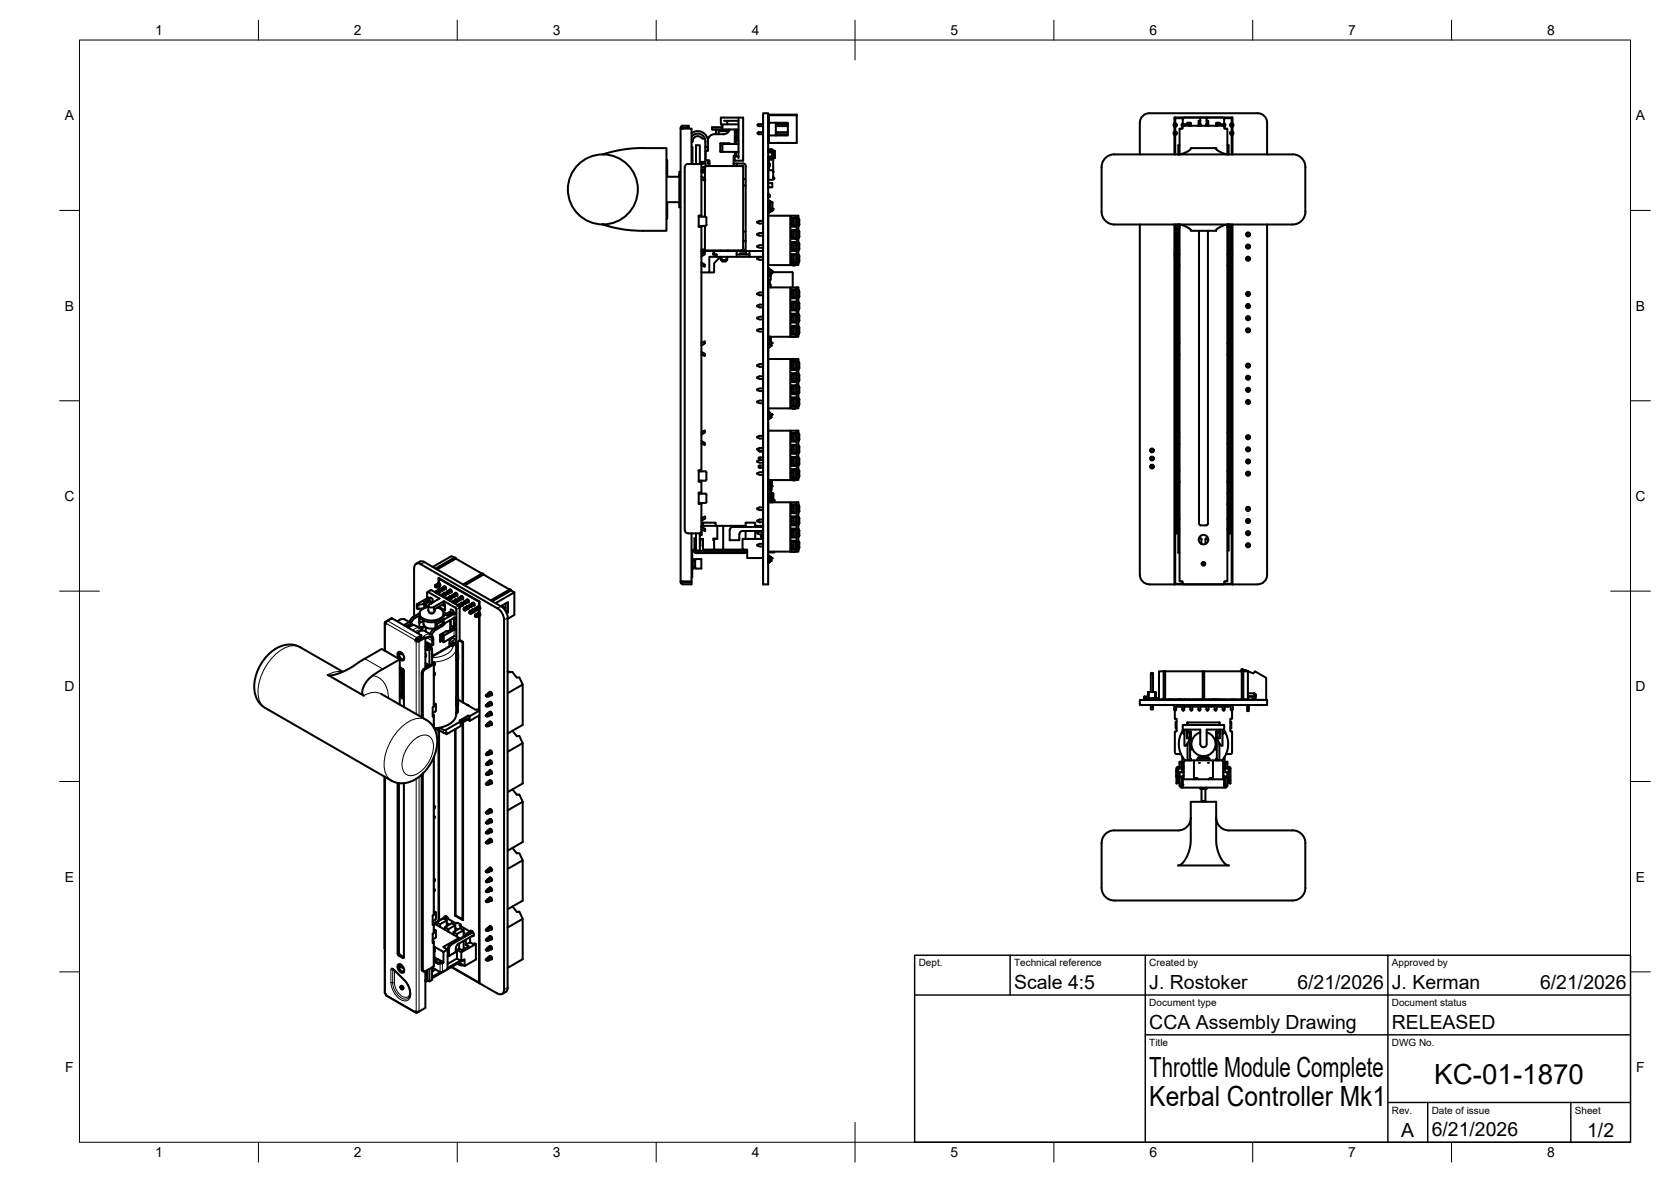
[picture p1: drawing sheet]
<svg xmlns="http://www.w3.org/2000/svg" width="420mm" height="297mm" viewBox="0 0 420 297" stroke-linecap="round" stroke-linejoin="round" font-family="sans-serif">
<defs><g id="words">
<g font-size="7">
<text x="289" y="270.6">Throttle Module Complete</text>
<text x="360.6" y="272.3">KC-01-1870</text>
<text x="289" y="278.1">Kerbal Controller Mk1</text>
</g>
<g font-size="4.9">
<text x="255" y="248.5">Scale 4:5</text>
<text x="289" y="248.5">J. Rostoker</text>
<text x="326.2" y="248.5">6/21/2026</text>
<text x="350" y="248.5">J. Kerman</text>
<text x="387.2" y="248.5">6/21/2026</text>
<text x="289" y="258.6">CCA Assembly Drawing</text>
<text x="350" y="258.6">RELEASED</text>
<text x="352.3" y="285.7">A</text>
<text x="360" y="285.5">6/21/2026</text>
<text x="399.1" y="285.7">1/2</text>
</g>
<g font-size="3.5">
<text x="39" y="8.8">1</text>
<text x="89" y="8.8">2</text>
<text x="139" y="8.8">3</text>
<text x="189" y="8.8">4</text>
<text x="239" y="8.8">5</text>
<text x="289" y="8.8">6</text>
<text x="339" y="8.8">7</text>
<text x="389" y="8.8">8</text>
<text x="16.3" y="30.2">A</text>
<text x="411.3" y="30.2">A</text>
<text x="16.3" y="78">B</text>
<text x="411.3" y="78">B</text>
<text x="16.2" y="125.9">C</text>
<text x="411.2" y="125.9">C</text>
<text x="16.2" y="173.7">D</text>
<text x="411.2" y="173.7">D</text>
<text x="16.3" y="221.6">E</text>
<text x="411.3" y="221.6">E</text>
<text x="16.4" y="269.4">F</text>
<text x="411.4" y="269.4">F</text>
<text x="39" y="290.8">1</text>
<text x="89" y="290.8">2</text>
<text x="139" y="290.8">3</text>
<text x="189" y="290.8">4</text>
<text x="239" y="290.8">5</text>
<text x="289" y="290.8">6</text>
<text x="339" y="290.8">7</text>
<text x="389" y="290.8">8</text>
</g>
<g font-size="2.5">
<text x="231" y="242.9">Dept.</text>
<text x="255" y="242.9">Technical reference</text>
<text x="289" y="242.9">Created by</text>
<text x="350" y="242.9">Approved by</text>
<text x="289" y="252.8">Document type</text>
<text x="350" y="252.8">Document status</text>
<text x="289" y="262.9">Title</text>
<text x="350" y="262.9">DWG No.</text>
<text x="350" y="279.9">Rev.</text>
<text x="360" y="279.9">Date of issue</text>
<text x="396" y="279.9">Sheet</text>
</g>
</g></defs>
<!-- layer: Visible -->
<g fill="none" stroke="#000" stroke-width=".51">
<path d="M151.6 38.8l3.4-.9 3.5-.6 9.1-.1v20.8h-6.6l-3.1-.2M171.1 32.1v114.2M171.1 32.3h2.8v8.9M171.6 32.1v.2M171.7 32.1h1.5v-.5l-1.8 .1-.2 .4M173.9 36.9h.2v4.3M173.9 34.3a1.9 1.9 0 0 1 2.2-.6 1.9 1.9 0 0 1 1.2 1.8v1.4h.7M173.9 33.4a2.55 2.55 0 0 1 2.7-.2 2.55 2.55 0 0 1 1.4 2.3M174.1 35.5v.2h-.2M177.2 34.8h-.6a1.33 1.33 0 0 0-1.5-.5 1.33 1.33 0 0 0-.9 1.2M177.2 34.8v.1M177.3 36.9v4.1a.69 .69 0 0 0 .7 .7"/>
<path d="M178 35.5v2.4M179 32.5h2.6M179 32.5l1 .1M180 32.6h3.4M180 32.6v1.1M181.2 36h2.2l.1 .2M181.2 38.2h.4M181.2 36v2.1M181.3 31v-1.4h5.6v10.8h-2l-.2-.3M181.3 31l.3 .7M181.6 32h-2.6v.5M182.1 30.4h3.6"/>
<path d="M182.1 36v.2M182.9 30.4l-.1 .8M183.3 33h-2.6v.7M183.5 32.5a1.6 1.6 0 0 1-1.6 1.2h-2.3a1.6 1.6 0 0 0-1.6 1.6v2.6h-.6v2.4h1v1.4M184.7 39.6v.5M184.7 39.2v.4M184.8 38.2v1h-.3v2.5M184.8 32.5v3.7M184.9 39.3h.8M184.9 39.3l-.2 .3M185.1 35.3h.6M185.1 33h.6"/>
<path d="M185.1 38.2v1h-.3M185.1 32.5v3.7M185.3 33v2.3M185.7 31.2h-4.1v1.3h4.1M185.7 29.6v10.1M185.7 36.2h-4.1v2h4.1M190.8 31.2h1.1M190.8 33.7h1.1M190.8 31.2l-.3 .1 .3 .4M190.8 33.2l-.3 .2 .3 .3M190.8 31.2v.5M190.8 33.2v.5"/>
<path d="M190.8 31.7h1.1M190.8 33.2h1.1M191.9 33.9v21.6h-.9l-.6 .2v.3l.6 .2h.9v2.4h-.9l-.6 .2v.2l.6 .2h.9v2.4h-.9l-.6 .2v.2l.6 .3h.9v2.4h-.9l-.6 .2v.2l.6 .2h.9v8.2h-.9l-.6 .3v.1l.6 .3h.9v2.3h-.9l-.6 .3v.2l.6 .2h.9v2.4h-.9l-.6 .2v.2l.6 .3h.9v2.4h-.9l-.6 .2v.2l.6 .2h.9v8.2h-.9l-.6 .2v.3l.6 .2h.9v2.4h-.9l-.6 .2v.2l.6 .2h.9v2.4h-.9l-.6 .2v.3l.6 .2h.9v2.4h-.9l-.6 .2v.2l.6 .2h.9v8.2h-.9l-.6 .3v.1l.6 .3h.9v2.4h-.9l-.6 .2v.2l.6 .2h.9v2.4h-.9l-.6 .3v.1l.6 .3h.9v2.4h-.9l-.6 .2v.2l.6 .2h.9v8.2h-.9l-.6 .2v.3l.6 .2h.9v2.4h-.9l-.6 .2v.2l.6 .2h.9v2.4h-.9l-.6 .3v.2l.6 .2h.9v2.4h-.9l-.6 .2v.2l.6 .2h.9v9.6M191.9 29.5v1.5M191.9 31.8v1.3M191.9 28.5h1.2v118.4h-1.2zM193.1 37.5h.9v.3M193.1 31.2h.2M193.1 33.7h.2M193.1 31.7h.2M193.1 33.2h.2M193.1 35h.2"/>
<path d="M193.1 35.5h.2M193.1 29.4h.2M193.1 29.9h.2M193.2 28.7v7.4M193.2 37.1v.1M193.2 37.3v1h.1M193.2 39.3l.1 .4M193.2 37.9v.4M193.3 39.7l.8 .1M193.3 37.9h.1M193.3 39.3h-.1v1M193.3 29h7v6.9h-7v-5.1"/>
<path d="M193.3 30.8h4.8v3.2h-4.8M193.3 39.3h.7M193.3 37.9v.4M193.3 39.3v.4M193.3 38.3h.7M193.3 39.7h.1M194 39.3v.8h-.8M194 37.8l-.7 .1M194 38.3h.1M194 39.3h.1M194 37.8v.5M194 37.8h.1"/>
<path d="M194.1 37.8l.7 .1M194.1 37.8v2M194.1 37.8h.1M194.4 39h.1M194.3 39h.1M194.4 38.9h.1M194.4 39.1h.1M194.4 39.2h.1M194.4 39.1v.1M194.4 38.4v.2l.1-.2M194.4 38.5h.1M194.4 38.4v.2"/>
<path d="M194.4 38.8v.1M194.4 38.6v.1M194.4 38.4h.1M194.4 38.6h.1M194.4 38.7h.1M194.4 38.9v.1M194.4 39.8v3M194.4 38.8h.1M194.4 39v.1M194.4 38.3v.1M194.5 38.4h.1M194.5 38.3v.1"/>
<path d="M194.5 38.8h.1M194.5 38.9h.1M194.5 39h.1M194.5 39.1h.1M194.5 38.5l-.1 .2M194.5 38.5h.1M194.5 38.8v.1M194.5 38.9v.1M194.5 38.7h-.1M194.6 38.9h.1M194.5 38.4l.1 .1M194.6 38.8v.1"/>
<path d="M194.6 38.9l-.1 .1M194.6 38.9v.1M194.6 39h.1M194.6 38.6l-.1 .1M194.6 38.5v.1M194.8 37.9h.1M194.8 37.9v1.8M194.8 39.7l-.7 .1M195.1 31.2h3M195.1 33.7h3M195.1 31.7h3M195.1 33.2h3"/>
<path d="M195.1 30.8v3.2M195.5 35.9h.2M195.7 35.9h.1M195.8 35.9h.8M200.3 29v-.2h-7v2M286.6 30.8v8M295.2 33.2h.5v.5h-.5zM295.2 31.2h.5v.5h-.5zM295.2 33.2l.2 .2M295.2 31.2l.2 .1M295.3 31.8v1.3M295.3 33.9v4.9"/>
<path d="M295.3 33.1l-.2 .4 .2 .4M295.3 31l-.2 .4 .2 .4M295.3 33.9h.2M295.3 31.8l.2 .1M295.4 33.4h.2v.2h-.2zM295.4 31.3h.2v.2h-.2zM295.4 33.6l-.2 .1M295.4 31.5l-.2 .2M295.4 29.5h14.4M295.4 29.5l-.1 1.5M295.5 31.9v1.1M295.5 33.9v4.9"/>
<path d="M295.5 33a.43 .43 0 0 1 .4 .5 .43 .43 0 0 1-.4 .4M295.5 31a.43 .43 0 0 1 .4 .4 .43 .43 0 0 1-.4 .5M295.5 31h-.2M295.5 33l-.2 .1M295.6 33.6l.1 .1M295.6 31.5l.1 .2M295.7 33.2l-.1 .2M295.7 31.2l-.1 .1M296.2 38.8l2-.5 1-.6 .2-.5h6.4l.2 .5 1 .6 2 .5M296.6 38.8v-6.5h.7v-.7h10.5v.7h.8v6.5M296.6 36.5h-.3v2.3M297.3 31.2v.5"/>
<path d="M297.3 31.2h.1M297.3 31.2l.1 .1M297.4 30v1.6M297.4 31.5l-.1 .2M297.4 31l-.3 .4 .3 .4M297.4 31.2h.4M297.5 29.7h-2v1.3M297.8 29.6l-.4 .3M297.8 31.6v-.4h1.2v.4M298.4 31.2l.3-.4h.7v.8M299 31.3h.2v.3M299.3 31.2l.1 .1"/>
<path d="M299.4 31.2l-.1 .4M299.4 31.6h.1M299.4 31l-.3 .3M301.4 31.2h.4l-.1 .1M301.4 31.2l.1 .1M301.4 31l.4 .1M301.5 31.3h.2v.2h-.2zM301.7 31.5l.1 .1M301.8 30.4v-.8h1.6v.8M301.8 30.4v.8l.3 .4M301.8 30.4h-.4l.1 1.1M301.8 31.3v.3"/>
<path d="M302 31.5v.1M303.2 31.5v.1M303.4 31.3v.3M303.4 30.4h.4l-.1 1.1M303.4 30.4v.8l-.3 .4M303.5 31.3h.2v.2h-.2zM303.5 31.5l-.1 .1M303.8 31.2h-.4l.1 .1M303.8 31.2l-.1 .1M303.8 31l-.4 .1M305.8 31.2l.1 .4M305.8 31.6h.1"/>
<path d="M305.8 31l.3 .3M305.9 31.2l-.1 .1M306.2 31.3h-.2v.3M306.8 31.1v.1M306.8 31.1l-.2-.3h-.8v.8M307.4 31.2v.4M307.4 29.6l.4 .3M307.7 29.7h2v1.3M307.8 31.2h-1.6v.4M307.8 31.2h.1l-.1 .5M307.8 30v1.6M307.8 31.5l.1 .2"/>
<path d="M307.8 31l.3 .4-.3 .4M307.9 31.2l-.1 .1M308.6 36.5h.3v2.3M309.5 31.2h.5v.5h-.5zM309.5 33.2h.5v.5h-.5zM309.5 31.2l.1 .1M309.5 33.2l.1 .2M309.6 31.3h.2v.2h-.2zM309.6 33.4h.2v.2h-.2zM309.6 31.5l-.1 .2M309.6 33.6l-.1 .1M309.7 31.9v1.1"/>
<path d="M309.7 33.9v4.9M309.7 33a.43 .43 0 0 0-.4 .5 .43 .43 0 0 0 .4 .4M309.7 31a.43 .43 0 0 0-.4 .4 .43 .43 0 0 0 .4 .5M309.7 31h.2M309.7 33l.2 .1M309.8 29.5l.1 1.5M309.8 31.5l.2 .2M309.8 33.6l.2 .1M309.9 31.8v1.3M309.9 33.9v4.9M309.9 33.1l.3 .4-.3 .4M309.9 31l.3 .4-.3 .4"/>
<path d="M309.9 33.9h-.2M309.9 31.8l-.2 .1M310 31.2l-.2 .1M310 33.2l-.2 .2M316.2 28.5h-27.2a2.38 2.38 0 0 0-2.4 2.3M316.2 28.5a2.38 2.38 0 0 1 2.4 2.3v8M325 38.8h-44.8a3.7 3.7 0 0 0-3.2 4.6v9.8M325 38.8a3.2 3.2 0 0 1 3.2 3.2M151.6 56.4l3 .9 3.3 .5M167.6 40.2h.2v4.2h3v-.6M170.8 51.4v-.6h-3v4.2h-.2M171.1 43.1h-.3v9h.3"/>
<path d="M173 41.2h2.9M173 41.2a.79 .79 0 0 0-.8 .8v91.2a.83 .83 0 0 0 .8 .8h2.9M175 41.2v-4.7h1v4.7M175.7 54.4h1.7l.2 .3M175.7 54.3h.3M175.9 41.2h.5M175.9 57h.5M175.9 54.2h-.2v2.8h.2M176 54.2v.2M176 56.8v.2M176 40.9l.4-.2v.4h-.4zM176.4 41.2v13h-.5"/>
<path d="M176.4 57v61.2h-.5M176.4 44.3l.9 .6v.6l-.9-.5M176.4 41.1v.1M176.4 54.2v.2M176.4 56.8v.2M176.4 42.9h.8M176.4 41.1h.9M176.4 40.7h.4M176.4 42.9h.1M177.2 56.8v6.1h9.7v-.2M177.2 43.3l-.8 .1M177.2 42.3v2.6"/>
<path d="M177.2 45.5v8.9M177.3 41.9a5.4 5.4 0 0 1 2.9-.2h6.7v18.8M177.3 42.1l-.9 .8M177.3 42.1v-.4l-.9 .5M177.3 40.7h-.5v.4M177.6 54.7v1.8M177.6 56.5l-.2 .3h-1.7M178 40.3v.7M178 40.7h.4M178 41v.1M178 41.1h.4M184.5 41.1h2.3"/>
<path d="M185.3 41.1v.6M186.5 41.7l.4 .4M186.8 41.1a.65 .65 0 0 1 .7 .7v18.7M186.9 58.2h.6M186.9 46.6h.6M186.9 45h.6M193.1 51.7h.1M193.1 52.1h.1M193.1 52.3h.1M193.1 51.5h.1M193.1 41h.3v.2M193.1 42.3h.2v.2h-.2"/>
<path d="M193.1 50.2l.2 .2M193.1 54.2h5.6M193.1 41.3h.1M193.1 44.5h.1M193.1 44.1h.1M193.1 44.3h.1M193.1 43.7h.1M193.1 43.9h.1M193.1 43.5h.1M193.1 43.4h.1M193.1 40.1h.1M193.2 51.7h.1"/>
<path d="M193.2 47h.1M193.2 51v1.1M193.2 48.8v.9M193.2 40.3l.1 .5h-.2M193.2 40.6v.7M193.2 42.6v4.7M193.2 41.3v1.1M193.2 54.2v12.5M193.2 40.1h.2zM193.2 42.5v.1M193.2 54.1v.1M193.2 49.1h.3"/>
<path d="M193.2 49.1h-.1M193.2 50.4l.4 .2M193.2 41h.1M193.2 52.1h.1M193.2 50.9v3.1M193.2 47.1h.9M193.2 53l.5 .1M193.2 41.5h.1M193.3 41.6h.1M193.2 41.6h.1M193.2 41.3l.1 .1M193.2 41.3h.1"/>
<path d="M193.2 50.8v.1M193.3 41.5h.1M193.3 41.3h.1M193.3 50.4l.5 .2-.1 2.6-.4 .2M193.3 41.4h.1M193.3 41.3h-.1M193.3 53.4l-.2 .2M193.3 41.3l-.1 .1M193.3 41.4v.1M193.3 41.3v.1M193.3 40.1l-.2 .2M193.3 42.8h-.1h1.2v2.4h-1.2h.1"/>
<path d="M193.4 41.2l-.2-.1-.1 .2M193.4 41.6v-.5h-.2l-.1 .5h.3v.4h-.3M193.4 41.2v.4zM193.4 41.2v.4M193.4 41.6v.4M193.5 49.1h.1M193.5 49.1v.4h-.4M193.6 53.2l-.4 .3M193.7 50.6v2.6M193.7 53v.1M193.7 50.8h-.5M193.7 53.2h.1"/>
<path d="M193.7 53.1h.1M193.7 50.8h.1M193.7 50.8l.5 .1v2.1M193.8 50.8h.1M193.8 53v.1M194.1 46l-.9 .1M194.2 46v1M194.2 47h.1M194.2 53l-.5 .1M194.2 52.5v.2M194.4 43.1v.2M194.4 44.9h.1"/>
<path d="M194.4 44.8h.1M194.4 44.4v.2M194.4 44.6h.1M194.4 44.7h.1M194.4 44.9v.1M194.4 45h.1M194.4 43.1h.1M194.4 43.2h.1M194.4 44.5h.1M194.4 44.4h.1M194.4 44.8v.1M198.7 54.2h1.6v12.4h-1.6z"/>
<path d="M198.9 57.8h1.3v2.2h-1.3zM198.9 54.7h1.3v2.3h-1.3zM199.4 55v1.7M199.4 58v1.7M199.6 55h-.7v1.7h.7M199.6 58v1.7M199.6 56.7l.6 .3M199.6 59.7l.6 .3M200.2 54.7l-.6 .3v1.7M200.2 57.8l-.6 .2h-.7v1.7h.7M200.3 54.2h.4v12.4h-.4M200.7 55.2h.3v1.3"/>
<path d="M200.7 56.5h.3M200.7 58.3h.3M200.7 59.5h.3M200.8 54.7l.2 .5M200.8 57.8l.2 .5M201 58.3v1.2M201 56.5l-.2 .4M201 59.5l-.2 .5M277 53.2a3.2 3.2 0 0 0 3.2 3.2h44.8M286.6 56.4v88.1M295.3 56.4v90.4M295.5 56.4v6.7"/>
<path d="M295.8 56.4v77.6h.4v-77.6l2 .5 1 .7 .2 .4h6.4l.2-.4 1-.7 2-.5v77.6h.4v-77.6M296.2 57h.4M296.4 56.4v.6M296.6 56.4v89.7h.7v.7h10.5v-.7h.8v-89.7M296.6 57.1h-.3v6.8h.3M301.5 58v73.6l.4 .4M303.7 58v73.6l-.4 .4h-1.4M308.6 57.1h.3v6.8h-.3M308.6 57h.4M308.8 56.4v.6M309.7 56.4v6.7M309.9 56.4v90.4"/>
<path d="M313.6 58.6h.4v.6h-.4zM313.6 58.8h.4M313.6 59h.4M318.6 56.4v88.1a2.38 2.38 0 0 1-2.4 2.3M328.2 42v11.2M328.2 53.2a3.2 3.2 0 0 1-3.2 3.2M176.4 63.8l.8-.4-.1 .6M176.4 63.1h3.2M176.4 66l.7 .5M176.4 63.1h.1M176.4 62.6v.1M176.4 62.7h.8"/>
<path d="M177.1 64l-.7 .4M177.1 66.4l.1 .7-.8-.5M179.6 63.7h-.3v.3h.9M179.9 64h.3M180.2 64.5h-1.8v4h-2M180.2 64.5h11.7M180.2 64v.5M181.1 62.9l.1 .2M181.3 64.7v.6l.4 .4h.8l.4-.4v-.6M182.9 64.5l-.4 .9h-.8l-.5-.9-1.6 1.6v2.4h-1.2M183 62.9v.2M184.6 62.9v.2"/>
<path d="M185.2 63.1h-5.6v.9h.4M185.2 64h.8M185.7 62.9v.2M186 63.7h1.6v.3h-1.6zM186.4 62.9l.1 .2M186.9 60.5v2.2h.2v.2M186.9 60.5h.6M187.2 62.9l-.1 .2zM187.5 60.5v2.6M187.6 64h.8M188.4 63.1h-3.2v1.4M191.9 63.1h-3.5v1.4"/>
<path d="M193.1 67.7h.3v.1M193.1 68.3l.1 .2 .2-.2M193.1 70.7h.2v.5h-.2M193.1 69.3v.1M193.1 72.2h5.6M193.1 66.6h5.6M193.1 68.2h.1M193.1 68.8h.1M193.1 70.3h.1M193.1 70.2h.1M193.1 69.9h.1M193.1 69.8h.1"/>
<path d="M193.2 69.4v15.4M193.2 67.3v1.9l.3-.1M193.2 67.7h.2v.8h-.2zM193.2 69.7l-.1 .1M193.2 70.6l.1 .1M193.2 68.8l.3 .1M193.2 68.1h.1M193.3 68.2h.1M193.2 68.2h.1M193.2 68.3h.1M193.2 68h.1M193.3 68.1h.1"/>
<path d="M193.3 67.9h.1M193.3 69.2h.5v1.1h-.2v1.2h.2v.7M193.3 68v.1M193.3 68h.1M193.3 71.2l-.1 .1M193.3 67.5l.3 .4M193.3 67.9v.1M193.3 67.5l-.2-.1 .4 .5M193.3 69.2l-.2 .2M193.4 67.8l-.2-.1-.1 .2M193.4 67.8v.5zM193.4 67.8h.1"/>
<path d="M193.4 68.3v.2h-.3l.1 .3M193.4 67.8v.5M193.4 67.9h.1M193.5 67.9v1M193.5 67.9h.2M193.5 68.9h.2M193.5 67.9h.1M193.5 68.9h.1M193.5 68.9v.1M193.6 68.9l-.3 .3M193.7 68.9h.1M193.7 67.9h.3"/>
<path d="M193.7 67.9v1M193.7 67.9h.1M193.8 68.9v.3M194 68.8l-.3 .1M194 67.9v.9M194 68v.2M194 68.4h5.3v3.8M198.7 72.2h1.6v12.4h-1.6zM198.9 75.8h1.3v2.2h-1.3zM198.9 72.7h1.3v2.3h-1.3zM198.9 79.1h.7M198.9 64.1h.7"/>
<path d="M198.9 61.1h.7M199.1 66.6h.8M199.4 61.1v1.7M199.4 64.1v1.7M199.4 73v1.7M199.4 76.1v1.6M199.4 79.1v1.7M199.6 65.8v-1.7l.6-.2v2.2M199.6 62.8v-1.7l.6-.3v2.3M199.6 73h-.7v1.7h.7M199.6 74.7l.6 .3M199.6 76.1v1.6"/>
<path d="M199.6 77.7l.6 .3M200.1 66.6l-.6 .1M200.2 78.8h-1.3v2.3h1.3l-.6-.3h-.7M200.2 72.7l-.6 .3v1.7M200.2 75.8l-.6 .3h-.7v1.6h.7M200.2 63.9h-1.3v2.2h1.3l-.6-.3h-.7M200.2 60.8h-1.3v2.3h1.3l-.6-.3h-.7M200.3 72.2h.4v12.4h-.4M200.4 65.7l.1 .1M200.4 65.6l.1 .1M200.4 65.6v.1M200.4 66.1v.1"/>
<path d="M200.4 64.5l.1 .4M200.4 65.5h.1M200.4 65.9l.1 .1M200.4 65.9l.1 .1zM200.4 65.7h.1M200.4 65.5v.1M200.4 64.6h.1M200.4 66.1v.1zM200.4 65.8h.1M200.4 65.8v.1M200.4 65.3h.1M200.4 65.3v.1"/>
<path d="M200.4 64.5h.1M200.4 65.6h.1M200.4 66h.1M200.4 64.4v.1M200.4 65.4h.1M200.4 64.5l.1 .6-.1-.2M200.5 66h.1M200.4 65.4l.1 .1M200.4 64.6v.1M200.4 65.3v.2M200.4 65l.1 .2M200.5 65.5v.1"/>
<path d="M200.5 64.4l-.1 .1M200.5 65.6h.1M200.5 65.4v.1M200.5 65.7h.1M200.5 65.5h.1M200.5 66.1h.1M200.5 65.6l-.1 .1M200.5 64.9h.1M200.5 64.4h.1M200.5 65.8v.1M200.5 65.8h.1M200.5 65.3h.1"/>
<path d="M200.5 65.9v.1M200.5 64.4v.7M200.5 65h.1M200.5 64.4l.1 .4M200.5 65.8v.2M200.5 65.7l.1 .1M200.5 65.7l.1 .1zM200.5 65.8v.2zM200.5 65.9h.1M200.5 65.6v.1M200.5 65.3v.1M200.6 65.4l-.1 .1"/>
<path d="M200.6 65.4v.1M200.6 65l-.1 .2M200.6 65.9h.1M200.6 65.6l-.1 .1M200.6 65.6h.1M200.6 65.5h.1M200.6 65.8h.1M200.6 65.6v.2M200.6 65.4h.1M200.6 65.7v.1M200.6 64.8v.2M200.7 73.2h.3v1.3h-.3"/>
<path d="M200.7 76.3h.3M200.7 77.5h.3M200.7 79.3h.3M200.7 65.6h.3M200.7 61.3h.3M200.7 62.6h.3M200.7 64.4h.3M200.8 72.7l.2 .5M200.8 75.8l.2 .5M200.8 78.8l.2 .5M200.8 60.8l.2 .5M200.8 63.9l.2 .4"/>
<path d="M201 61.3v1.3M201 64.4v1.2M201 76.3v1.2M201 79.3v1.3M201 74.5l-.2 .4M201 77.5l-.2 .5M201 65.6l-.2 .5M201 62.6l-.2 .4M295.4 64h.4M295.5 64.5v82.2h1.8M295.8 63.1h-.4v1.4h.4M296.6 66.7h-.3v19.4l.3 .2"/>
<path d="M308.6 66.7h.3v19.4l-.3 .2M309.4 63.1h.4v.9h-.4M309.7 64.5v82.2h-1.9M309.8 64v.5h-.4M313.6 79.8v-.2h.4v.2M313.6 73.5h.4v.7h-.4zM313.6 76.5h.4v.7h-.4zM313.6 65.1v-.2h.4v.4h-.4v-.2h.4M313.6 64.9v-.2h.4v.2M313.6 62v-.2h.4v.5h-.4v-.3h.4M313.6 61.8v-.2h.4v.2M313.6 73.8h.4"/>
<path d="M313.6 73.9h.4M313.6 76.8h.4M313.6 77h.4M176.4 88.4l.7 .5M177.1 86.4l-.7 .4M177.1 88.9l.1 .6-.8-.4M177.2 86.1l-.1 .3M177.2 86.2v-.4l-.8 .4M193.1 85.8h.3v.1M193.1 86.4l.1 .1 .2-.1M193.1 85.5h.1M193.1 85.6h.1"/>
<path d="M193.1 90.2h5.6M193.2 87.5v.1M193.2 85.4v1.9M193.2 87.8v17.2M193.2 85.8h.2v.7h-.2zM193.2 85.5l.3 .4M193.2 86.9l.3 .1M193.2 86.2h.1M193.3 86.3h.1M193.2 86.3h.1M193.2 86.4h.1M193.2 86.1h.1"/>
<path d="M193.2 85.6h.5M193.3 86.2h.1M193.3 86h.1M193.3 86.1h.1M193.3 85.5v.1M193.3 86l-.1 .1M193.3 86.1v.1M193.3 86.1h-.1M193.3 86v.1M193.3 85.6l.2 .1M193.3 87.3l-.2 .2M193.4 84.7l-.2 .4"/>
<path d="M193.4 85.9l-.2-.1-.1 .2M193.4 85.9v.5zM193.4 86.4v.2h-.3l.1 .3M193.4 85.9v.5M193.4 84.6h.1M193.4 86l.1 1M193.5 85.7l.1 .2M193.5 87h.2M193.5 86h.1M193.5 86.9h.1M193.5 87l-.4 .5M193.5 85.9h.1"/>
<path d="M193.6 87l-.3 .3M193.6 85.9h.1M193.7 85.9v.1M193.7 86.9h.1M193.7 85.9l.3 .1M193.7 86v1M193.7 86.9v.1M193.7 86h.1M193.8 84.9h.1M193.7 85.9h-.3M193.7 84.9h-.3M193.7 84.6l.1 .3"/>
<path d="M193.8 85.6h.1M193.8 84.9l-.1 1M194 86.9l-.3 .1M194 86v.9M194 86.1v.2M198.7 90.2h1.6v12.4h-1.6zM198.7 84.6h-5.6M198.9 93.8h1.3v2.2h-1.3zM198.9 90.7h1.3v2.3h-1.3zM198.9 82.2h.7M198.9 97.1h.7M199.1 84.6h.8"/>
<path d="M199.4 82.2v1.6M199.4 91v1.7M199.4 94.1v1.6M199.4 97.1v1.7M199.6 83.8v-1.6l.6-.3v2.2M199.6 80.8v-1.7l.6-.3v2.3M199.6 98.8v-1.7l.6-.3v2.3M199.6 91h-.7v1.7h.7M199.6 94.1v1.6M199.6 92.7l.6 .3M199.6 95.7l.6 .3M200.1 84.6l-.6 .1"/>
<path d="M200.2 81.9h-1.3v2.2h1.3l-.6-.3h-.7M200.2 99.9h-1.3v2.2h1.3l-.6-.3h-.7M200.2 96.8h-1.3v2.3h1.3l-.6-.3h-.7M200.2 90.7l-.6 .3v1.7M200.2 93.8l-.6 .3h-.7v1.6h.7M200.3 90.2h.4v12.4h-.4M200.4 83.7l.1 .1M200.4 83.7h.1M200.4 83.6h.1M200.4 84.1v.1M200.4 82.5l.1 .4M200.4 83.8l.1 .3"/>
<path d="M200.4 83.9l.1 .2zM200.4 82.6h.1M200.4 84.1v.1zM200.4 83.8h.1M200.4 83.8v.1M200.4 83.3h.1M200.4 83.3v.1M200.4 82.5h.1M200.4 83.4v.1M200.4 83.9v.1M200.4 82.4v.1M200.4 82.5l.1 .6-.1-.2"/>
<path d="M200.4 83.5v.1M200.5 84h.1M200.4 83.4l.1 .1M200.4 82.6v.1M200.4 83.3l.1 .1M200.4 83l.1 .1M200.5 83.5v.1M200.5 83.1v.1M200.5 83.4h.1M200.5 82.4l-.1 .1M200.5 83.4v.1M200.5 83.6h.1"/>
<path d="M200.5 83.7h-.1M200.5 83.5h.1M200.5 84.1h.1M200.5 84.2h.1M200.5 83.8l-.1 .1M200.5 83.3l-.1 .1M200.5 83.3h.1M200.5 83.6l-.1 .1M200.5 82.9h.1M200.5 83.8v.1M200.5 83.8h.1M200.5 83.9v.1"/>
<path d="M200.5 82.4h.1M200.5 82.5v.6M200.5 83h.1M200.5 82.4l.1 .2M200.5 83.7v.3M200.5 83.7l.1 .1zM200.5 83.7h.1M200.5 83.8v.2zM200.5 83.6v.1M200.5 83.3v.1M200.5 83.9h.1M200.5 83.7l.1 .1"/>
<path d="M200.6 83.4l-.1 .1M200.6 83.4v.1M200.6 83l-.1 .2M200.6 83.4h.1M200.6 83.9h.1M200.6 83.9v.1M200.6 83.6l-.1 .1M200.6 83.6h.1M200.6 83.5h.1M200.6 82.6v.2M200.6 83.6v.1M200.6 83.7h.1"/>
<path d="M200.6 83.8h.1M200.6 83.7v.1M200.6 82.8v.2M200.7 91.2h.3v1.3M200.7 83.6h.3M200.7 94.3h.3v1.2M200.7 80.6h.3M200.7 82.4h.3M200.7 92.5h.3M200.7 95.5h.3M200.7 97.3h.3M200.7 98.6h.3"/>
<path d="M200.8 81.9l.2 .5M200.8 90.7l.2 .5M200.8 93.8l.2 .5M200.8 96.8l.2 .5M200.8 99.9l.2 .5M201 82.4v1.2M201 97.3v1.3M201 83.6l-.2 .5M201 80.6l-.2 .4M201 92.5l-.2 .4M201 95.5l-.2 .5M201 98.6l-.2 .4"/>
<path d="M295.8 89h.1M295.8 89.6v.5M295.8 88.2h.1M295.8 88.7h.1M295.8 90.1v.7M295.8 89.9h.1M295.8 90.1h.1M295.8 89.8h.1M295.8 89.6h.1M295.8 90.6h.1M295.8 90.5h.1M295.8 87.1h.1"/>
<path d="M295.8 86.9h.1M295.8 85.7h.1M295.8 88v.2M295.8 87.9v.1M295.8 88.2v.4M295.8 88.7v.3M295.8 89.1v.5M295.8 89v.1M295.8 85v2.5M296.6 89.1l-.3 .2v19.4h.3M308.6 89.1l.3 .2v19.4h-.3M313.6 83.1v-.2h.4v.4h-.4v-.2h.4"/>
<path d="M313.6 82.9v-.2h.4v.2M313.6 80v-.2h.4v.5h-.4v-.3h.4M313.6 98.1v-.3h.4v.5h-.4v-.2h.4M313.6 97.8v-.2h.4v.2M313.6 91.5h.4v.7h-.4zM313.6 94.6h.4v.6h-.4zM313.6 91.7h.4M313.6 92h.4M313.6 94.8h.4M313.6 95h.4M175.7 118.5h1.7l.2 .2M175.7 118.3h.3"/>
<path d="M175.9 118.2h-.2v2.8h.2M176 118.2v.3M176.4 108.6l.8-.4-.1 .6M176.4 118.2v.3M176.4 110.8l.7 .5M177.1 108.8l-.7 .4M177.1 111.3l.1 .6-.8-.5M177.6 118.7v1.9M190.8 113.1v.3l.3 .1M191.1 114.9l-.3 .1v.4l.3 .1M191.1 113.2v.3h.8M191.1 117l-.3 .1v.4h.3"/>
<path d="M191.1 115.5h.8M191.1 117.5h.8M191.9 114.9h-.8v.6M191.9 117h-.8v.5M193.1 103.7h.3v.2M193.1 104.4l.1 .1 .2-.1M193.1 102.6h5.6M193.1 108.2h5.6M193.2 108.2v14.1M193.2 105.1v.2M193.2 103.8h.2v.7h-.2zM193.2 106.1v1.9"/>
<path d="M193.2 104.9l.3 .1M193.2 104.2h.1M193.3 104.3h.1M193.2 104.3h.1M193.2 104l.1 .1M193.2 104h.1M193.2 105.4l-.1 .1M193.3 104.2h.1M193.3 104h.1M193.3 104.1h.1M193.3 104l-.1 .1M193.3 105.2l-.2 .2"/>
<path d="M193.3 104v.1M193.3 103.6l.3 .3M193.3 103.6l-.2-.1 .3 .2M193.3 105.3v.1M193.4 103.9l-.2-.1-.1 .2M193.4 103.9v.5zM193.4 103.9h.1M193.4 104.4v.1h-.3l.1 .4M193.4 103.9v.5M193.4 103.8l.1 .1M193.5 103.9l-.1 .1M193.5 103.9h.2"/>
<path d="M193.5 105h.2M193.5 103.9v1.1M193.5 104h.1M193.5 104.9h.1M193.5 105l-.2 .2M193.5 103.9h.1M193.6 105l-.3 .3M193.6 103.9h.1M193.7 103.9v.1M193.7 104.9h.1M193.7 103.9l.3 .1M193.7 104v.9"/>
<path d="M193.7 104.9v.1M193.7 104h.1M194 104.9l-.3 .1M194 104v.9M194 104.1v.2M198.7 108.2h1.6v12.4h-1.6zM198.9 111.8h1.3v2.2h-1.3zM198.9 108.7h1.3v2.3h-1.3zM198.9 100.1h.7M198.9 118.2h.7M198.9 115.1h.7M199.1 102.6h.8"/>
<path d="M199.4 100.1v1.7M199.4 109v1.7M199.4 112.1v1.6M199.4 115.1v1.7M199.4 118.2v1.7M199.6 101.8v-1.7l.6-.2v2.2M199.6 119.9v-1.7l.6-.3v2.2M199.6 116.8v-1.7l.6-.3v2.3M199.6 109h-.7v1.7h.7M199.6 112.1v1.6M199.6 110.7l.6 .3M199.6 113.7l.6 .3"/>
<path d="M200.1 102.6l-.6 .1M200.2 117.9h-1.3v2.2h1.3l-.6-.2h-.7M200.2 114.8h-1.3v2.3h1.3l-.6-.3h-.7M200.2 108.7l-.6 .3v1.7M200.2 111.8l-.6 .3h-.7v1.6h.7M200.3 108.2h.4v12.4h-.4M200.4 101.7l.1 .1M200.4 101.6l.1 .1M200.4 119.7l.1 .1M200.4 119.7h.1M200.4 101.6v.1M200.4 119.6v.1"/>
<path d="M200.4 102.1v.1M200.4 100.5l.1 .5M200.4 101.5h.1M200.4 101.8l.1 .3M200.4 101.9l.1 .2zM200.4 101.7h.1M200.4 101.5v.1M200.4 100.6h.1M200.4 102.1v.1zM200.4 101.8h.1M200.4 101.8v.1M200.4 101.3h.1"/>
<path d="M200.4 101.3v.1M200.4 119.9l.1 .2M200.4 119.9l.1 .2zM200.4 118.6h.1M200.4 119.8h.1M200.4 119.8v.1M200.4 119.3h.1M200.4 119.3v.1M200.4 100.5h.1M200.4 101.6h.1M200.4 119.6h.1M200.4 119.4v.1"/>
<path d="M200.4 102h.1M200.4 100.4v.1M200.4 118.4v.1M200.4 101.4h.1M200.4 100.5l.1 .6-.1-.2M200.5 102h.1M200.4 101.4l.1 .1M200.4 100.6v.1M200.4 118.9l.1 .2v-.6v.4M200.4 119.5v.1M200.5 120h.1M200.4 119.4l.1 .1"/>
<path d="M200.4 119.5h.1M200.4 118.6v.1M200.4 101.3v.2M200.4 119.8l.1 .2M200.4 119l.1 .1M200.5 101.5v.1M200.5 119.1v.1M200.5 100.4l-.1 .1M200.5 118.4l-.1 .1M200.5 101.6h.1M200.5 101.7h-.1M200.5 101.5h-.1"/>
<path d="M200.5 102.2h.1M200.5 119.4v.1M200.5 119.6h.1M200.5 119.7h-.1M200.5 119.5h.1M200.5 119.8l-.1 .1M200.5 101.6l-.1 .1M200.5 101h.1M200.5 118.9h.1M200.5 101.5h.1M200.5 100.4h.1M200.5 101.8v.1"/>
<path d="M200.5 101.8h.1M200.5 101.3v.1M200.5 101.3h.1M200.5 119.8v.1M200.5 119.8h.1M200.5 119.3v.1M200.5 101.9v.1M200.5 118.4h.1M200.5 100.5l-.1 .5M200.5 118.5v.6M200.5 119h.1M200.5 118.4l.1 .4"/>
<path d="M200.5 101.4v.1M200.5 101.7l.1 .1M200.5 101.7l.1 .1zM200.5 101.9v.1zM200.5 101.6v.1M200.5 119.9v.1M200.5 119.7l.1 .2M200.5 119.7l.1 .2zM200.5 119.9v.1zM200.5 119.6v.1M200.5 101.9h.1M200.5 119.9h.1"/>
<path d="M200.6 101.4l-.1 .1M200.6 119.4l-.1 .1M200.6 101.4v.1M200.6 101l-.1 .2M200.6 101.5h.1M200.6 101.9h.1M200.6 101.6l-.1 .1M200.6 101.6h.1M200.6 119.4v.1M200.6 119l-.1 .2M200.6 119.5h.1M200.6 119.4h.1"/>
<path d="M200.6 119.9h.1M200.6 100.4v.4M200.6 101.8h.1M200.6 119.7v.1M200.6 119.6l-.1 .1M200.6 101.6v.2M200.6 119.6v.1M200.6 119.7h.1M200.6 101.4h.1M200.6 119.8h.1M200.6 119.6h.1M200.6 101.7v.1"/>
<path d="M200.6 100.8v.2M200.6 118.8v.2M200.7 109.2h.3v1.3h-.3M200.7 100.4h.3v1.2h-.3M200.7 115.3h.3v1.3h-.3M200.7 119.6h.3M200.7 112.3h.3M200.7 113.5h.3M200.7 118.4h.3M200.8 108.8l.2 .4M200.8 111.8l.2 .5M200.8 114.8l.2 .5"/>
<path d="M200.8 117.9l.2 .5M201 112.3v1.2M201 118.4v1.2M201 101.6l-.2 .5M201 119.6l-.2 .5M201 110.5l-.2 .4M201 113.5l-.2 .5M201 116.6l-.2 .4M289.4 114.9h.5v.6h-.5zM289.4 112.9h.5v.6h-.5zM289.4 117h.5v.5h-.5zM289.4 114.9v.1"/>
<path d="M289.4 112.9v.1M289.4 117v.1M289.4 115.4v.1M289.4 113.4v.1M289.4 117.5h.1M289.8 115.4l.1 .1M289.8 113.4l.1 .1M289.8 117.5h.1M289.9 114.9l-.5 .1v.4h.4v-.4M289.9 112.9l-.5 .1v.4h.4v-.4M289.9 117l-.5 .1v.4h.4v-.4M296.2 118.2h.1"/>
<path d="M296.6 111.5h-.3v6.8h.3M308.6 111.5h.3v6.8h-.3M308.9 118.2h.1M313.6 101.1v-.2h.4v.4h-.4v-.2h.4M313.6 100.9v-.2h.4v.2M313.6 119.1v-.2h.4v.4h-.4v-.2h.4M313.6 118.9v-.2h.4v.2M313.6 116v-.1h.4v.4h-.4v-.3h.4M313.6 115.9v-.3h.4v.3M313.6 109.5h.4v.7h-.4zM313.6 112.6h.4v.6h-.4zM313.6 109.8h.4"/>
<path d="M313.6 109.9h.4M313.6 112.8h.4M313.6 113h.4M173.9 138.3h.2v6.8h-.2M173.9 134v12.1h-2.8M174.6 138.2l-.2 .2a.56 .56 0 0 0 .6 .6h12.3M174.6 138.4v.1M174.6 138h.4M174.6 138.4l.4 .4h12.9M175 138.4h1M175 135.3h-.4v3.1M175 134v4.4h12.9"/>
<path d="M175.7 126.4h1.7M175.7 124.1h1.7M175.7 123.9h.3M175.9 126.6h.5M175.9 121h.5M175.9 123.8h-.2v2.8h.2M176 135.4h.8v2.7h2.8M176 120.8v.2M176 123.8v.3M176 126.4v.2M176 134v4.4M176 135.7l.1 .2"/>
<path d="M176 134l.4 .2M176.1 135.9l-.1 1.4M176.4 126.6v7.4h-.5M176.4 121v2.8h-.5M176.4 132.3l.9 .7v.5l-.9-.5v1.5h-.4M176.4 130.2l.9-.4v.5l-.9 .6M176.4 120.8v.2M176.4 123.8v.3M176.4 126.4v.2M176.4 134.3h.1M176.4 133.8h.1M176.8 132.2v-.9h3.2v.9"/>
<path d="M177.4 124l.2 .3M177.6 124.3v1.8M177.6 126.1l-.2 .3M177.6 120.5l-.2 .3h-1.7M180.4 132.2v3.2h-.8v2.7h2.2v-5.9M180.4 135.3h-1.1v.4h.3M181.8 138.1h4.9M187.4 138.8l-.1 .2M187.5 132.2h-11.1v.2M187.5 132.2v-.9h2.4v.9M187.5 132.2v.2M187.5 133.4v2"/>
<path d="M189.9 132.2h2M189.9 132.2v.2M189.9 133.4v2M191.4 132.2v.2M191.4 133.4v.2M191.4 134.3v1.1M191.9 135.4h-5.2v2.7h1.2v2.1h4M191.9 132.5l-7.6-.1a.79 .79 0 0 0-.8 .8v2.5h2.4v-1.5M191.9 133.4h-5.2a.79 .79 0 0 0-.8 .8M193.1 123.6v15.2h1.6v-.2M193.1 121.7h.3v.2M193.1 122.4l.1 .1 .2-.1"/>
<path d="M193.1 139.8h.3v.2M193.1 124.5h.2v.4h.6l.1 .3M193.1 125.3h.8M193.1 124.9h.2v.8h.6l.1 .3M193.1 126h.2M193.1 125.7h.2v.4M193.1 123.4h.1M193.1 122.9l.1 .4M193.1 123.5h.1M193.1 122.8h.1M193.1 123.3h.1M193.1 124.6h.1"/>
<path d="M193.1 120.6h5.6M193.1 126.2h5.6M193.1 138.6h5.6M193.1 122.2h.1M193.2 123.6v.4M193.2 123.1v.1M193.2 122.3v.7M193.2 139.4v1.6M193.2 121.8h.2v.7h-.2zM193.2 139.9h.2v.7h-.2zM193.2 123.5v.1M193.2 126h.7"/>
<path d="M193.2 122.8l.3 .2M193.2 121.4l.1 .3M193.2 122.2h.1M193.3 122.2h.1M193.2 122.3h.1M193.2 122l.1 .1M193.2 122h.1M193.2 120.6l.1 1M193.2 123.3v.1M193.3 122.3h.1M193.3 122h.1M193.3 121.7h.1"/>
<path d="M193.3 122.1h.1M193.3 122v.1M193.3 124l.6 .2 .1 .3h-.7v-.3h-.2M193.3 124.7l-.1 .1M193.3 121.7l.2 .2M193.3 126.2h.2M193.3 126.1v.1M193.3 122.2v.1M193.3 121.6l.3 .3M193.3 139.7l.2 .1M193.3 124h.1M193.3 139.7l-.2-.2 .4 .5"/>
<path d="M193.3 123.3l-.1 .1M193.4 121.9l-.2-.1v.2M193.4 140l-.2-.1-.1 .1M193.4 121.9v.5zM193.4 140v.5zM193.4 121.9h.1M193.4 140h.1M193.4 122.4v.1h-.3l.1 .4M193.4 121.9v.5M193.4 140v.5M193.5 123.1l-.3 .3M193.5 139.8l.1 .2"/>
<path d="M193.5 121.9h-.1M193.5 122v.9M193.5 121.9h.2M193.5 123h.2M193.5 121.8l-.1 .1M193.5 121.9v.1M193.5 122h.1M193.5 122.9h.1M193.5 121.8h.1M193.5 123v.1M193.5 140h.1M193.6 121.7h.1"/>
<path d="M193.6 120.6v1.1M193.6 121.8h.1M193.6 123.9h.1M193.6 126.2h.1M193.6 123l-.3 .3M193.6 123.9h.5M193.6 121.9h.1M193.6 124.5v.4M193.6 125.3v.4M193.6 126v.2M193.6 140h.1M193.6 123.9l-.3 .1"/>
<path d="M193.6 123.9v.3M193.7 122.9h.1M193.7 121.9l.3 .1M193.7 122v.9M193.7 122h.1M193.7 120.6v1.2M193.7 121.8l-.1 .1M193.7 121.8h.1M193.8 121.2v.1M193.8 121.2h.1M193.8 121h.1M193.8 120.9v.2"/>
<path d="M193.8 121.4h.1M193.8 121.3h.1M193.8 120.9v.1M193.8 120.9h.1M193.8 121.1h.1M193.8 121.3v.1M193.8 120.9l.1 .1M193.9 121.2h.1M193.9 121.3v.1M193.9 121l-.1 .1M193.9 121.4h.1M193.9 121h-.1"/>
<path d="M193.9 121.3h.1M193.9 123h.1M193.9 123.1v.3M193.9 121h.1M193.9 122.9v1M193.9 123.1h.1M193.9 123.3h.1M193.9 120.9v.1M193.9 120.9h.1M193.9 122.9v.1M193.9 122.9h.1M194 122.9l-.3 .1"/>
<path d="M194 121.7l-.3 .1M194 122v.9M194 122.1v.1M194 120.6v1.1M194.1 123.9l.3 .1M194.1 123.9v2.3M194.1 126.2h.1M194.1 123.9h.1M194.4 124h.1M194.4 126.2h-.2M194.5 125.5v.4M194.5 125.9h.1"/>
<path d="M194.5 125.9v.2M194.5 124v2.1M194.5 126.1l-.1 .1M198.7 126.2h1.6v12.4h-1.6zM198.9 129.8h1.3v2.2h-1.3zM198.9 126.7h1.3v2.3h-1.3zM198.9 136.2h.7M198.9 133.1h.7M199.1 120.6h.8M199.1 138.6h.8M199.4 127v1.7M199.4 130.1v1.6"/>
<path d="M199.4 133.1v1.7M199.4 136.2v1.6M199.5 138.7h.2M199.6 137.8v-1.6l.6-.3v2.2M199.6 134.8v-1.7l.6-.3v2.3M199.6 127h-.7v1.7h.7M199.6 130.1v1.6M199.6 128.7l.6 .3M199.6 131.7l.6 .3M200.1 120.6l-.6 .1M200.1 138.6l-.4 .1M200.2 135.9h-1.3v2.2h1.3l-.6-.3h-.7"/>
<path d="M200.2 132.8h-1.3v2.3h1.3l-.6-.3h-.7M200.2 126.7l-.6 .3v1.7M200.2 129.8l-.6 .3h-.7v1.6h.7M200.3 126.2h.4v12.4h-.4M200.4 137.7l.1 .1M200.4 137.7h.1M200.4 137.6v.1M200.4 120.1v.1M200.4 120.1v.1zM200.4 138.1v.1M200.4 136.5l.1 .5M200.4 137.3v.1"/>
<path d="M200.4 137.8l.1 .3M200.4 137.9l.1 .2zM200.4 136.7h.1M200.4 138.1v.1zM200.4 137.8h.1M200.4 137.8v.1M200.4 137.3h.1M200.4 136.5h.1M200.4 137.6h.1M200.4 137.5h.1M200.4 138h.1M200.4 136.4v.1"/>
<path d="M200.4 136.5l.1 .6-.1-.2M200.4 137.5v.1M200.5 138h.1M200.4 137.4l.1 .1M200.4 136.6v.1M200.4 137l.2 .1M200.5 137.6h.1M200.5 137.4h.1M200.5 136.4l-.1 .1M200.5 120.1h.1M200.5 137.4v.1M200.5 137.7h-.1"/>
<path d="M200.5 137.5h.1M200.5 138.2h.1M200.5 137.6h-.1M200.5 120.1v.1M200.5 137.8v.1M200.5 137.8h.1M200.5 137.3v.1M200.5 136.4h.1M200.5 136.5v.7M200.5 136.4l.1 .4M200.5 137.9v.1M200.5 137.7l.1 .1z"/>
<path d="M200.5 137.9v.1zM200.5 137.6v.1M200.5 137.9h.1M200.6 137.4l-.1 .1M200.6 137.4v.1M200.6 137.5h.1M200.6 137.4h.1M200.6 137.9h.1M200.6 137.9v.1M200.6 137.6l-.1 .1M200.6 137.6h.1M200.6 137.8h.1"/>
<path d="M200.6 137.6v.1M200.6 136.8v.2M200.7 127.2h.3v1.3M200.7 128.5h.3M200.7 130.3h.3M200.7 133.3h.3M200.7 134.6h.3M200.7 136.4h.3M200.8 126.7l.2 .5M200.8 129.8l.2 .5M200.8 132.8l.2 .5M200.8 135.9l.2 .5"/>
<path d="M201 130.3v1.2h-.3M201 133.3v1.3M201 136.4v1.2h-.3M201 137.6l-.2 .5M201 128.5l-.2 .4M201 131.5l-.2 .5M201 134.6l-.2 .4M296.2 134h.1M296.2 121h.4M296.6 121.1h-.3v9.4h.3M296.6 133h-.3v5.9h.3M301.4 135.3l.6 .1 .1 1.3"/>
<path d="M303.8 135.3l-.6 .1-.1 1.3M308.6 133h.3v5.4h-.3M308.6 126.7h.3v3.8h-.3M308.6 121.1h.3v2.8h-.3M308.6 121h.4M308.6 126.6h.4M308.9 134h.1M308.9 123.8h.1M313.6 137.1v-.2h.4v.4h-.4v-.2h.4M313.6 136.9v-.2h.4v.2M313.6 134.1v-.2h.4v.4h-.4v-.2h.4M313.6 133.9v-.3h.4v.3"/>
<path d="M313.6 127.5h.4v.7h-.4zM313.6 130.6h.4v.6h-.4zM313.6 127.7h.4M313.6 128h.4M313.6 130.8h.4M313.6 131h.4M96.7 156.5l.1 6.9M96.9 156.7l.2 .1 .1-.6 1.3-.8 7.4 4.2-1.1 .7a.55 .55 0 0 0-.3 .8 .55 .55 0 0 0 .9 .1l1.6-.9M96.9 156.3l-.1 .3 .1 .1M98.5 155.4l-1.6 .9M102.5 157.7l.7-.5 .9-.1 1.5 .8 .7 .5M103.2 157.2h-.1"/>
<path d="M103.2 157.2l-.6-.1-.6 .2M103.7 156.9l.3 .2M103.7 156.9l-.6 .3M103.7 157a1.31 1.31 0 0 0-2.1 .1M103.9 155l-.6 .5-.4 .8M104.1 142.8v12.1M104.4 155.3l-.6 .5-.4 .8-2-1-.7 .1-.8 .5M104.8 151.8l.1 .1M105 151.9l.4 .1M105.4 154.3l.1 2M105.4 154.7l-1 .6M105.5 154.1l-1.6 .9"/>
<path d="M105.5 154.4v-.2l.1 1 .9 .8M105.5 154.8v1.5l1-.1M105.5 156.5l-.1 1.3 .4-.2M105.5 141.2l-.9 .5M105.5 141.1l.6-.1 .6 .3 19.3 11.1M105.7 156.4l-.2 .1M105.8 157.6h-.4M105.8 141.8l19.3 11.1M105.8 141.8a1.04 1.04 0 0 0-1.2-.1 1.04 1.04 0 0 0-.5 1.1M105.9 159.6v.4l-1.1 .7M106.5 156a1.8 1.8 0 0 0 2.5 2l.3-.1M106.6 152.8h-.1"/>
<path d="M106.6 152.8l-1.6 .2M106.7 157.3v.1M106.7 151.8l-1.4 .2M106.7 157.4l-.9 .2M106.8 158.5l1.7 1.1 .4 .8v1.6l-.2 .2-1.3-.8v1.3M106.8 158.5a1.54 1.54 0 0 0-1.8 .6M106.8 157.5l-.9 .6M106.8 151.4l.8-.5 .7 .2-1 .6-.2 .7M107 152.6l-.2 .2M107 151.8v-.2l-.3 .2v1M107 151.8v.8M107.1 157.7v1"/>
<path d="M107.1 152.4v.2M107.4 150.4l.1-1.6 3 1.6-2.6 1.5M107.4 150.4l-2.6 1.4 .1 1.2M107.4 150l.7 .4M107.4 150v.3M107.7 152.2v1.2M107.7 152.5a2.14 2.14 0 0 0-2.2 1.8 3.3 3.3 0 0 0 4 1.5 1.94 1.94 0 0 0 2-1.9 2.1 2.1 0 0 0-1.5-1.2M108.1 150.4l-1.5 .9 .4 .3M108.3 150.2l.5 .3v.9M108.3 151.1v.6M108.3 150.2l-.2 .2M108.5 148.3l6.8 3.9 .3 .5"/>
<path d="M108.5 148.3l-1 .5M108.8 151.2l-.5 .3M109.3 153.1a.82 .82 0 0 1-.6 1.1 .82 .82 0 0 1-1-.8M109.4 147.3l.1 .2zM109.4 148.7v.1M109.4 147v.3M109.5 156.6v1.2M109.5 147.5l.3 .1M109.7 156.3l-.2 .3 .1 1.1M109.9 143.1l4.7-2.7 6.6 3.8M110.1 148.3l.1-.1a.4 .4 0 0 1 .4 .2 .4 .4 0 0 1-.1 .5M110.3 146.5v-1.3l10.3 6.1"/>
<path d="M110.3 147.4v.7M110.3 149v.3M110.3 146.5l-.2 .1M110.3 146.5h.1M110.3 152.5l1.6 .9v-1.5l-.3-.2v-.6l2.9 1.6 .3 .5M110.3 148.2l-.9 .5 .4 .2-.2 .1M110.3 146.5l-.9 .5 .4 .2-.3 .2M110.4 146.5v-1l10 5.7v1.1M110.4 147.3v.9M110.4 149v.4M110.4 146.5l.3 .5-.2 .2M110.6 148.4l-.8 .5v.2"/>
<path d="M110.6 146.7l-.8 .5v.4l.9-.5M110.7 148.8l-.7 .4M110.8 148.1l.1 .3zM110.9 149.5l-.1 .2M110.9 147.8l-.1 .3M110.9 148.4l.3 .1M111.1 152l.8 .4M111.2 159.2v.6l.1-.2M111.3 156l-1.4 .7h-.3M111.3 155.5v1M111.3 159.5v1.6M111.3 156.6l-.5 .5a4.3 4.3 0 0 0-2.5 1.8l-.2 .4"/>
<path d="M111.4 153.7l.9 .5M111.5 154.2v.5M111.5 147.4a.36 .36 0 0 1 .6 .1 .36 .36 0 0 1-.2 .6M111.5 149.1a.36 .36 0 0 1 .6 .1 .36 .36 0 0 1-.2 .5M111.5 154.6a2.97 2.97 0 0 1-3.4 1.8l-1.6-.4M111.5 159l-.2 .5M111.6 155.7v1.1M111.6 159.8v1.6M111.6 151.1l-2.8 1.5h-.6l-.4-.2 .1-.5M111.6 151.7l-2.5 1.5M111.8 149l-.9 .5 .3 .2-.1 .1M111.8 147.3l-.9 .5 .3 .2-.3 .2"/>
<path d="M112 156.5l-.8 .8a4.2 4.2 0 0 0-2.5 1.9l-.1 .4M112.1 149.2l-.9 .5v.2M112.1 147.6l-.9 .4v.5l.9-.6M112.1 149.6l-.7 .4M112.2 154.3l-.2 .2M112.2 149l.2 .2zM112.3 150.3v.2M112.3 148.7l-.1 .3M112.3 158.7l-1.6 .8v1.7l.6-.3M112.4 149.2l.3 .1M112.5 154.7l-.4-.2-.4 .2-.4 .7M113 149.9a.36 .36 0 0 1 .5 .1 .36 .36 0 0 1-.2 .6"/>
<path d="M113 148.3a.36 .36 0 0 1 .5 .1 .36 .36 0 0 1-.2 .5M113.2 154.3l-.7 .4M113.2 149.8l-.9 .5 .4 .2-.2 .1M113.2 148.1l-.9 .6 .4 .2-.3 .1M113.2 155.8v2.5M113.3 154.2v-.2l-.3-.2-.8 .5M113.3 155.8v2.5M113.5 150.1l-.8 .4v.2M113.5 148.4l-.8 .5v.4l.9-.5M113.6 150.4l-.7 .4M113.7 149.8l.1 .2zM113.7 151.2v.1"/>
<path d="M113.7 149.5v.3M113.8 155.5l.3 .2v1.9M113.8 150l.3 .1M113.9 153.4l-.6-.3-.1 1.1M113.9 153.4l.1 .4 .7 .4h-.5l-2.6 1.5-.2-.3M113.9 157.5l.1 .4 .7 .4h-.5l-2.6 1.5-.2-.3M114 157.9l-1.5 .8-.3-.1M114 153.8l-1.5 .9M114.1 155.3l.3 .2M114.2 140.2l-.7-.5-4.7 2.8M114.4 150.8a.36 .36 0 0 1 .6 .1 .36 .36 0 0 1-.2 .5M114.4 149.1a.36 .36 0 0 1 .6 .1 .36 .36 0 0 1-.2 .5"/>
<path d="M114.4 155.5v1.9l-.3 .2-.8-.5M114.4 155.5l-.3 .2M114.6 140.4l-.3-.3-4.8 2.8M114.6 140.3l-4.8 2.7M114.7 150.6l-1 .6 .4 .2-.2 .1M114.7 149l-1 .5 .4 .2-.3 .2M114.7 155.3h-.5l-2.6 1.5-.2-.3M114.7 159.9h-.5l-2.6 1.5-.2-.3M114.7 153.2v8M114.9 150.9l-.8 .5v.1M114.9 149.2l-.8 .5v.4l.9-.5M115 151.3l-.7 .4"/>
<path d="M115.1 150.6l.2 .3zM115.2 150.3l-.1 .3M115.2 152l-.1 .2M115.3 150.9h.2M115.6 152.7l-.1 8.4M115.9 151.6a.36 .36 0 0 1 .5 .1 .36 .36 0 0 1-.2 .5M115.9 149.9a.36 .36 0 0 1 .5 .1 .36 .36 0 0 1-.2 .6M116.1 149.8l-.9 .5 .3 .2-.2 .2M116.1 151.5l-.9 .5 .3 .2-.1 .1M116.4 150.1l-.9 .4v.4l1-.5M116.4 151.7l-.9 .5v.4M116.4 146.9l4.9-2.8 6.8 4.1"/>
<path d="M116.5 152.1l-1 .5M116.6 153.1l.1 .2zM116.6 151.5l.1 .2zM116.6 152.8v.3M116.6 151.2v.3M116.7 153.3l.3 .1M116.7 151.7l.3 .1M117.3 152.4a.36 .36 0 0 1 .5 .1 .36 .36 0 0 1-.1 .5M117.3 150.8a.36 .36 0 0 1 .5 .1 .36 .36 0 0 1-.1 .5M117.5 152.3l-.9 .5 .4 .2-.3 .2M117.5 150.6l-.9 .6 .4 .2-.3 .1M117.8 152.5l-.8 .5v.4l.9-.5"/>
<path d="M117.8 150.9l-.8 .5v.4l.9-.6M118 152.3l.1 .2zM118 153.9l.1 .3zM118 152v.3M118 153.6v.3M118.1 152.5l.3 .1M118.1 154.2l.3 .1M118.7 153.2a.36 .36 0 0 1 .6 .1 .36 .36 0 0 1-.2 .6M118.7 151.6a.36 .36 0 0 1 .6 .1 .36 .36 0 0 1-.2 .5M119 151.5l-1 .5 .4 .2-.3 .1M119 153.1l-1 .5 .4 .2-.3 .2M119.3 151.7l-.9 .5v.4l.9-.5"/>
<path d="M119.3 153.4l-.9 .4v.5l.9-.6M119.4 153.1l.2 .2zM119.4 154.8l.2 .2zM119.5 152.8l-.1 .3M119.5 154.5l-.1 .3M119.6 153.3l.2 .1M119.6 155l.2 .1M120.4 152.3l-.9 .5 .3 .2-.2 .2M120.4 153.9l-.9 .6 .3 .2-.2 .1M120.4 154.8v23.7l-.4-.2-.3 .1-4.5-2.6M120.4 153.1v.9M120.5 153.9l-.3 .2"/>
<path d="M120.5 152.3l-.3 .1M120.5 152.3l.3 .4-.2 .3M120.5 154l.1 .1M120.6 154.7v92.4M120.6 151.2v1.2M120.6 153.1v1M120.6 154l.2 .5-.2 .2M120.7 152.5l-.9 .5v.4l1-.5M120.7 154.2l-.9 .5v.4l1-.5M121.6 144.4l-4.8 2.7M121.6 144.3l-4.9 2.7M124.6 151.6l4.7-2.7v5.6l-1.7 1"/>
<path d="M125.1 152.9l1.2 1.2 .5 1.7-.1 92.9a1.03 1.03 0 0 1-.5 1.1 1.03 1.03 0 0 1-1.1-.1l-11.6-6.7M125.9 152.3l1.8-1v2.6l-.3 .2M126 152.4l1.2 1.2 .5 1.7M126.1 152.2l1 .6M127.1 151.7v1.9l.6 .3M127.6 155.3v92.9M128.5 148.4l-4.7 2.7M128.5 148.2l-4.8 2.8M129.3 148.9l-1.1-.8-4.8 2.8M171.2 146.3v.3l.5 .2h2.2v-.4l-2.3-.1M171.6 146.1v.2M174.1 140.5h.4l.1 .2"/>
<path d="M174.6 140.7v1.2a.61 .61 0 0 1-.5 1M174.6 141h.2M174.6 142.4h.2M174.8 142.7l.2 .2M175 140.5h1.3v2.4h-1.3M175 140.5l-.2 .1v2.1M193.1 140.4l.1 .2 .2-.1M193.2 141.2v.1M193.2 140.9l.3 .2M193.2 140.3h.1M193.3 140.3h.1M193.2 140.4h.1"/>
<path d="M193.2 140.1l.1 .1M193.3 140.4h.1M193.3 140.1h.1M193.2 140.1h.1M193.3 140.2h.1M193.3 140.1h-.1M193.3 140.1l-.1 .1M193.3 140.1v.1M193.4 140.5v.1h-.3l.1 .4M193.5 140h-.1M193.5 140h.2M193.5 141.1h.2"/>
<path d="M193.5 140v1M193.5 141h.1M193.5 141.1l-.4 .4 .2-.2M193.6 141.1l-.3 .3M193.7 140h.1M193.7 141h.1M193.7 140l.3 .1M193.7 140v1M194 141l-.3 .1M194 140.1v.9M194 140.2v.1M286.6 144.5a2.38 2.38 0 0 0 2.4 2.3l27.2 .1"/>
<path d="M295.3 146.8v.1M309.9 146.8v.1M86.2 168.8l-11-6.3-1.9-.5-2.1 .2-1.7 .7-1.3 1-1.3 1.2-1.3 1.8-.8 1.6-.7 2.3-.2 2.1 .2 1.5 .8 1.9 1.6 1.5 32 18.4 1.2 .5 1.2 .2 2.2-.4 1.3-.6 1.6-1.2 1.2-1.3 1.4-2.1 .7-1.7 .5-1.9 .1-1.8-.3-1.8-.7-1.6-1.5-1.4-11.6-6.7M89.2 167.2l-1.6 1-2.7 1.1-1.6 .4-.9-.1 9.1 5.2-.4-.6v-.6l.9-2.1 1.2-1.4 3.1-2M91.7 165.5l4.3-2.4 4.5 2.6M91.7 165.5l-2.5 1.7M96.3 168.1l4.2-2.4v11.4M100.2 163.8a1.38 1.38 0 0 1 1.2 2.1 1.38 1.38 0 0 1-1.2-2.1zM100.3 163.9l.7 .5v-.3M100.3 164h.1M100.4 163.8a1.58 1.58 0 0 0 1.1 2M100.5 174.9l.6 .6 .5-.2"/>
<path d="M100.5 169.4l.4-.3v-.5l-.4-.2 .4 .2v6.3M100.5 174.6l.4-.2v.5l-.4-.2M100.5 168.1l.4 .3 .2-.2M100.5 167.7l.8 .4M100.5 168.9l.4 .2M100.5 167.7h.1M101.2 164.3l-.2 .1M101.3 168.1h.1M101.6 168.6v9.1M101.6 168.6l-.3-.5-.2 .1v7.3M104.8 160.7l.2 .3 1.6-.9 .4 .2v7.2l.7-.4v.3M104.8 160.9l-.3 .2"/>
<path d="M107 166.6l.7 .5M107 163.2l.3 .2M107 162.4l.7 .5M107 164.2l.2 .6-.2 .3M107 160.5a.91 .91 0 0 1 1.1-.5 .91 .91 0 0 1 .6 1M107.6 162.3v.5M107.8 161.7v.5M108 163.4v3.9M108 161.8v.3l.5 .2M108 162.1l-.4 .2 .4 .3M108.1 162.7l-.7 .4M108.1 162.7h.1"/>
<path d="M108.1 162.7l.5 .2-.6 .5-.6-.4-.1 .4M108.5 162.1v.2l-.5 .4M108.6 164.2l.1 .5M108.6 166.5l.5 .4-2.2 1.3-.5 .7-.1 11.5M108.6 162.9v3.9M108.7 166.8l-.1 .1M108.7 166.9l-2.1 1.2-.5 .7-.1 11.4M108.7 161v1.2M108.7 166.8v.1M108.7 164.7v.3M108.8 179.5l.3 .2-.1 .2M109.1 177.5l-.3 .3v2.3l.2-.2"/>
<path d="M109.1 177.1l.5-.2v1.6l-.8 .7M109.1 166.9l.3-.3v.4l-.3 .4M109.1 169.1l.2 .1M109.1 166.8v10.7M109.1 179.8v3M109.1 169l.2 .2M109.2 176.8h-.1M109.2 176.8l.3 .1M109.3 169.2l.1 .4h-.3M109.4 166.6l-.4-.2-.2 .2M110.6 160l.7 .4M111.3 160.4l-.7 .4"/>
<path d="M112.9 162.6l-4.3 2.4M113 161.7l.8 .1M113.2 160.5l-.2 .3-.1 1.8M113.3 160.4l-.1 .3M113.6 160.2l.9 .5M114.4 162l.3 .7v16.8a3.9 3.9 0 0 1-3.5 3.2l-2 .4M114.5 160.7l.3 .5M114.7 161.8l-1 .6-.7-.2M114.7 161.8v.1M114.7 161.9v.8M114.7 179l.2-.1v.3M114.7 179.1l.2 .1"/>
<path d="M115.1 161.3l.1 4.3-.4 .3M115.1 177v2.1l-.2 .1M115.1 165.7l.1 11.3-.4 .3M115.1 175.1l-.4 .2v1.9M115.1 164.3l-.4 .2v1.3M115.2 175.1l-.4 .3M115.2 164.3l-.4 .3M115.5 161.1l-1.5 .8-1-.5M115.6 160.8l.8 .6M115.6 161l.7 .4v15.1M116.4 161.4v15.2M117.5 177.1l.5 .3"/>
<path d="M117.6 177.2h-.1M118.1 180l-.4-.1-2.1 1.1 .2 .3v1.2l-3.5 2-.5-.3M120.4 179.8v67.1l-6.8-3.9M120.5 179.8l-2.4 1.4-.6-.4M120.5 178.6l-2.4 1.4v1.2M122.2 179.7l.4-.4 .3 .1-.5 .5M122.2 174.8l.2 .1M122.2 177.2l.2 .2M122.6 174.3l-.4 .5 .2 .3M122.6 176.8l-.4 .4 .2 .4M122.9 174.4l-.5 .7 1.3-.6M122.9 176.9l-.5 .7 1.3-.6"/>
<path d="M123 174.1l.2-.3 .4 .3 .1 .6h-.3M123 179.1l.2-.3 .4 .3 .1 .6h-.3M123 176.6l.2-.3 .4 .3 .1 .6h-.3M123.3 173.9l-.7 .4 .3 .1 .6-.3M123.3 176.4l-.7 .4 .3 .1 .6-.3M123.3 178.9l-.7 .4M123.5 179.1l-.6 .3M123.7 179.5l-1.3 .6-.2-.4 .2 .4M127.6 168.7l.1 .3 1.1-.1 1.1 1.4 .7-.1 .8 1.8v10.2l-3.8 2.1M127.7 168.7l.5 .2M131.4 172l-3.8 2.2M287.4 175.9h1.9"/>
<path d="M287.7 175.4l.1 .4M287.7 175.5h.1M287.7 175.1v.3M287.7 175.5h.2M287.7 175.4h.2M287.7 175.4h.1M287.8 175.6h.4M287.8 175.7h.1M287.9 175.6v-.2h.3v.5v-.3h-.4v.3M288.2 175.8h.1M288.2 175.5h.4M288.2 175.4h.4"/>
<path d="M288.3 175.6h.2M288.3 175.6v.3M288.4 175.6h.7v.3h-.7zM288.5 175.6l-.1 .3h.1M288.5 175.6h.5zM288.5 175.6h.5M288.5 175.9h.1M288.6 175.9h.1M288.6 175l-.9 .1M288.6 175.6v-1.7h.3v1.7M288.7 175.9h.1M288.9 173.9h1.5"/>
<path d="M288.9 175.9h29.7v1.3h-32v-1.3h2.4M288.9 175.9h.1M289 175.6l.1 .3M289 175.6h.1v.3M289.1 175.8h.3M289.3 175.9h1.2M289.4 169.4h.5v4.5M289.4 178v.3h.4l.1-.3M289.4 169.4v-.3h.4l.1 .3M289.4 169.4v4.5M289.4 175.5v.4M289.4 177.2v.8"/>
<path d="M289.4 178h.5M289.9 175.5v.4v-.4h.2M289.9 175.6h.2M289.9 177.2v.8M290 175.7h.1l-.1 .2M290 175.7v.2M290 175.6v.1M290 175.5h.1M290 175.6h.1M290 175.6l.1 .1M290 175.6v.3M290 175.5v.1"/>
<path d="M290.1 175.6h-.1M290.1 175.6h.1M290.1 175.7h.1M290.1 175.5v.1M290.1 175.5h.1M290.1 175.5h-1v.1M290.3 175.8h.1M290.4 175.8h.1M290.4 175.9h.1M290.4 175.7l-.1 .1M290.4 175.8v.1M290.4 173.9h.3v1.5"/>
<path d="M290.4 173.9v1.5M290.5 175.7h.1M290.5 175.7h-.1M290.5 175.7l.1 .2-.2-.1M290.6 175.8h.1M290.6 175.9h.1M290.6 175.9h27.9M290.7 175.8h.1M290.7 175.8v.1M290.7 175.9h.1M290.7 175.7h.1M290.8 175.8h.1"/>
<path d="M290.8 175.7h.1M290.8 175.7v.1M290.9 175.8h.1M290.8 175.8v.1M290.9 175.8l-.1 .1M290.9 175.9h-.1M290.9 175.8h-.1M290.9 175.9h.1M291 175.4h-.9v.3h1M291 175.4l.1 .1M291 175.4l.1 .3M291.1 175.6l.1 .1-.1-.1"/>
<path d="M291.1 175.5l.1 .2M291.1 175.7l.2 .2v-.4v.4M291.1 175.7h.1M291.1 175.5v.1M291.2 175.7v.2h-1.2M292.2 175.8v.1l.1-.1M292.2 175.8v.1M292.6 168.7h-1.2v7.1h22.4v-7.1M292.6 168.7h9.8M292.6 168.7v7.1M292.8 175.8v.1M293 168.7v7.1"/>
<path d="M293.4 175.8v.1M293.8 175.9h.1M293.8 175.8v.1M294 175.9h.1M294.2 175.8v.1M294.2 175.8h.1M294.2 175.9h.1M294.3 175.8v.1M294.4 175.8v.1M294.4 175.8l.1 .1M294.8 175.9h.1M294.8 175.7v.2"/>
<path d="M295 175.9h.1M295.1 175.9h.1M295.2 178.3h.5l-.1 .2zM295.2 175.8v.1M295.2 177.2v1.1M295.3 177.2h14.6M295.4 178.5v2.1l.4 .2v2.8M295.7 175.8v.1M295.7 177.2v1.1M296 175.8h.1M296.2 175.8v.1M296.2 177.2v.4h1.1"/>
<path d="M296.2 175.9h.1M296.4 175.8v.1M296.5 175.8v.1M296.6 177.2v.4M296.7 175.8v.1M296.9 175.8v.1M296.9 175.8l.2 .1M296.9 175.8v.1l.4-.1M297.1 175.9h.1M297.1 177.2v.4M297.2 175.9h.1M297.3 178.3h.5l-.2 .2z"/>
<path d="M297.3 177.2v1.1M297.8 175.8v.1M297.8 177.2v1.1M297.8 177.6h1.5M297.9 175.8v.1M298.1 177.2v.4M298.2 175.8v.1M298.5 175.8v.1M298.5 177.2v.4M298.9 175.8v.1M299 175.8v.1M299 177.2v.4"/>
<path d="M299.3 178.3h.5l-.2 .2zM299.3 175.8v.1M299.3 177.2v1.1M299.8 177.6h1.5M299.8 175.8v.1M299.8 177.2v1.1M299.9 175.8v.1M300.2 175.8v.1M300.5 175.8h.1M300.5 175.8l.1 .1M300.7 177.2v.4M300.9 175.8v.1"/>
<path d="M301.2 175.8v.1M301.3 178.3h.5l-.1 .2zM301.3 175.8v.1M301.3 177.2v1.1M301.8 175.8v.1M301.8 177.2v1.1M301.8 177.6h1.6M301.9 175.8v.1M302 177.2v.4M302.3 175.8v.1M302.4 175.8l-.1 .1M302.4 168.7h11.4"/>
<path d="M302.4 168.7v7.1M302.8 168.7v7.1M302.8 175.8h.1M302.8 175.8v.1M302.9 175.8v.1M303.1 175.8v.1M303.2 177.2v.4M303.4 178.3h.5l-.2 .2zM303.4 175.8v.1M303.4 177.2v1.1M303.9 177.6h1.5M303.9 175.8v.1"/>
<path d="M303.9 177.2v1.1M304.1 175.8v.1M304.5 177.2v.4M304.7 175.8v.1M305 175.9h.1M305.1 175.8v.1M305.1 175.8l.2 .1M305.1 175.8v.1l.3-.1M305.4 175.8h.1M305.4 175.7h.1M305.4 178.3h.5l-.1 .2zM305.4 177.2v1.1"/>
<path d="M305.9 177.6h1.5M305.9 175.8v.1M305.9 177.2v1.1M306.1 175.8v.1M306.2 177.2v.4M306.3 175.9h.1M306.4 175.8v.1M306.6 175.8v.1M306.7 175.9h.1M306.7 177.2v.4M306.8 175.8v.1M307.1 177.2v.4"/>
<path d="M307.3 175.9h.1M307.4 178.3h.5l-.1 .2zM307.4 175.8v.1M307.4 177.2v1.1M307.9 175.8v.1M307.9 177.2v1.1M308.1 177.2v.4M308.3 175.9h.1M308.5 175.9h.1M308.6 177.2v.4M309 175.9h.1M309 177.2v.4h-1.1"/>
<path d="M309.5 178.3h.5l-.2 .2zM309.5 175.8v.1M309.5 177.2v1.1M309.8 178.5v2.1l-.4 .2M310 175.8v.1M310 177.2v1.1M310.4 175.8v.1M312 175.7l.1 .2M312.2 168.7v7.1M312.4 175.8v.1M312.6 168.3l-.3-.2-.5 .6M312.6 168.3l1.1 .4"/>
<path d="M312.6 168.3l-.3 .4M312.6 168.7v7.1M312.9 175.8h1.9M312.9 175.8v.1M313 168.4h.1M313.1 168.5l.3 .1M313.1 168.5h.1M313.5 168.6h.1M313.6 177.2v.8h.4v-.8M313.6 178v.7h.4v-.7M313.8 168.7l1.4 .5 .4-.5 2.8 1.6v5.6M313.8 174.2h1.6"/>
<path d="M314.9 175.7l-.1 .1M315 175.8v.1M315.4 174.2v.1M315.4 174.3l.2 .6M315.5 174.5v.2M315.5 174.5v.1M315.6 175.1h-1.8M315.6 174.9h-1.8M315.6 175.1l-.2 .6M315.6 174.9v.9h-.7M315.6 174.9l.1 .2M315.7 175.1l-.1 .8"/>
<path d="M96.7 195.2v43M96.7 195.2l.1 54.3 .1 .2M100 196.8v42.9M100.3 196.8v42.7M101.6 196.8l-.1 43.9-1.2-.5M106 194.7v48.9l.2 .4M106.3 194.4v49.4l.2 .3h.4M109.1 190.3v39.5l-.3 .3v2.3l.3-.2-.1-.3M109.7 183l.5 .4v.2l-.8-.5M110 183l.4 .2v.3l1.1 .7M110.4 183.2l-.2 .2M110.6 182.9l.9 .5"/>
<path d="M111.6 184.1h.5M112.1 184.2l.2-.1v.4M114.4 183.3l.1 46.8M115.8 181.3l-3.7 2.1h-.5M116.1 181.5l.2 .1v49.4l-1.7-1v-46.8M116.1 181.2l.2 .1M116.2 181.6l-.4 .2M116.4 181.5v49.7M117.4 180.7v.2l-1.1 .7v-.3l1.1-.6-.2-.1-1.1 .6v.3l-.3 .1M117.5 180.8l-.1 .1M117.5 180.7v.1M117.9 180.6l-.5 .1"/>
<path d="M122.2 196.9l.4-.4 .3 .1-.5 .5M122.2 194.5l.4-.5 .3 .1-.5 .5M122.2 182.2l.4-.4 .3 .1-.5 .5M122.2 189.5l.2 .1M122.2 192l.2 .1M122.6 189l-.4 .5 .2 .3M122.6 191.5l-.4 .5 .2 .3M122.9 189.2l-.5 .6 1.3-.6M122.9 191.7l-.5 .6 1.3-.6M123 188.8l.2-.3 .4 .3 .1 .6h-.3M123 196.3l.2-.3 .4 .3 .1 .6h-.3M123 193.8l.2-.3 .4 .3 .1 .6h-.3"/>
<path d="M123 191.3l.2-.3 .4 .3 .1 .6h-.3M123 181.5l.2-.2 .4 .2 .1 .7h-.3M123.3 188.6l-.7 .4 .3 .2 .6-.4M123.3 191.1l-.7 .4 .3 .2 .6-.4M123.3 196.1l-.7 .4M123.3 193.6l-.7 .4M123.3 181.3l-.7 .5M123.5 196.3l-.6 .3M123.5 193.8l-.6 .3M123.5 181.6l-.6 .3M123.7 196.7l-1.3 .6-.2-.4 .2 .4M123.7 194.2l-.8 .5-.5 .1-.2-.3 .2 .3"/>
<path d="M123.7 182l-.8 .5h-.5l-.2-.3 .2 .3M128.9 183.6l1 1.4 .7-.1 .8 1.9v10.1l-3.8 2.2M128.9 198.4l1 1.3h.7l.8 1.8v10.1l-3.8 2.2M131.4 186.8l-3.8 2.1M295.4 189.1l.4 .4h1.1M295.8 195h.1M295.8 193.8h.1M295.8 193.5v1.8M295.8 183.6l-.4 .2v5.3M295.8 181.4h-.2v1.6h.2M296.2 193.1h.1M296.2 192.7h1.2v.4"/>
<path d="M296.2 192.7l-.4 .4v3.8h.4v-3.8M296.3 193.1h.9v1h-.9zM296.6 195.2h.5v2.2h.2M296.6 194.1v3.3M296.6 197.4l.1 .3 .4 .2M296.9 191.8v-.4h-.3v.4h.5M297.1 191.8v.9M297.1 191.8h-.5v.9M297.1 197.9h11M297.2 194.1h.4M297.2 193.1h.4M297.3 190.1v2.6"/>
<path d="M297.3 196.9h-.2v.4h.2M297.3 197.4v.5M297.3 197.4v-1.6h10.5v1.6M297.4 192.7h.2M297.4 183.6a6.2 6.2 0 0 0 .5 7.5M297.6 195.8h.1M297.6 195.8v-3.4a1.07 1.07 0 0 1 .4-1.3h9.2a1.08 1.08 0 0 1 .4 1.3v3.4M297.6 194.9h-.3v2.5M297.8 184.3l-.4-.2v-1.9h10.4v1.9l-.4 .2M298.4 183.4v2.1h.6v.5l-.6 1.2-.6 .2v-3.7l-.4-.3h4.4v3.6a.79 .79 0 0 0 .8 .8 .79 .79 0 0 0 .8-.8v-3.6h4.4M298.4 183.8h1v4.3M298.4 184.3h.2"/>
<path d="M298.5 182.2v-.6h8.2v.6M298.6 185.5v-1.2l.2-.4h.4v1.7M298.6 186.8v4.3M298.6 191.1h.6M298.6 181.6v.6M299 185.6h.2M299.2 185.6v5.5M299.2 190.7h.3v.4M299.2 184.6h.2M299.2 184.3h.2M299.4 188.1l.3 .2M299.9 188.3l-.2 .1"/>
<path d="M300.2 191.1v4.7M300.2 195.6h.9l.2 .2M300.6 195.6h.1M301.1 191.1l.2-.8h2.6l.2 .8M301.1 190.7h3M301.8 197.9v.3h.2M302 197.9v.3h1.1M302.1 198.2v.1M303.1 197.9v.3h.3v-.3M303.4 184.1a3 3 0 0 1 1.7 4.6 3 3 0 0 1-5 0 3 3 0 0 1 1.7-4.6M304.3 195.6h.7h-.4M304.3 195.6l-.4 .2"/>
<path d="M305 191.1v4.7M305.4 188.3l.1 .1M305.8 184.3h.2M305.8 184.6h.1M305.8 188.1l-.3 .2M305.9 190.7h-.2v.4M305.9 190.7h.1M305.9 184.6h.1M306 185.6v5.5h.6M306 185.6h.2M306 191.1h.1M306.6 181.6v.6"/>
<path d="M306.6 185.5v-1.2l-.2-.4h-.4v1.7M306.6 186.8v4.3M306.6 184.3h.2M306.8 183.8h-1v4.3M307.4 184.3h.1M307.6 194.9h.2v2.5M307.6 194.1h.4M307.6 193.1h.4v1h.9v-1h-.9M307.6 192.7h.2v.4M307.6 195.8h.1M307.8 183.4l-.4 .4v3.6l-.5-.2-.7-1.2v-.5h.6v-2.1M307.8 192.7h1.2"/>
<path d="M307.8 183.6a6.2 6.2 0 0 1-.5 7.5M307.8 196.9h.3v.4h-.3M307.8 197.4v.5M307.9 190.1v2.6M308.1 191.8h.5v-.4h-.3v.4M308.1 191.8v.9M308.1 191.8h.5v.9M308.6 195.2h-.5v2.2h-.3M308.6 194.1v3.3l-.2 .4-.3 .1M308.9 193.1h.1M309 192.7l.4 .2v.2v3.8h-.4v-3.8M309.4 181.4h.2v1.6h-.2"/>
<path d="M309.4 180.8v2.8M309.4 183.6l.4 .2v5.3l-.4 .4h-1.1M109.1 202.8l.2-.2v.5M109.1 202.5l.2 .1M109.1 205.2h.1M109.1 205.1l.2 .1M109.2 203.1l-.1 .2M109.3 205.2v.4h-.2M122.2 211.7l.4-.5 .3 .2-.5 .4M122.2 209.2l.4-.5 .3 .2-.5 .4M122.2 204.2l.2 .2M122.2 206.7l.2 .1"/>
<path d="M122.2 218.9l.2 .2M122.6 203.7l-.4 .5 .2 .3M122.6 206.2l-.4 .5 .2 .3M122.6 218.4l-.4 .5 .2 .3M122.9 203.9l-.5 .6 1.3-.5M122.9 206.4l-.5 .6 1.3-.6M122.9 218.6l-.5 .6 1.3-.5M123 203.5l.2-.2 .4 .2 .1 .6-.3 .1M123 218.2l.2-.2 .4 .2 .1 .7h-.3M123 206l.2-.2 .4 .2 .1 .6-.3 .1M123 211l.2-.3 .4 .3 .1 .6h-.3M123 208.5l.2-.3 .4 .3 .1 .6h-.3"/>
<path d="M123.3 203.3l-.7 .4 .3 .2 .6-.4M123.3 205.8l-.7 .4 .3 .2 .6-.4M123.3 218l-.7 .4 .3 .2 .6-.4M123.3 210.8l-.7 .4M123.3 208.3l-.7 .4M123.5 211l-.6 .4M123.5 208.5l-.6 .4M123.7 211.4l-.8 .5-.5 .1-.2-.3 .2 .3M123.7 208.9l-.8 .5-.5 .1-.2-.3 .2 .3M128.9 213.1l1 1.3h.7l.8 1.8v10.1l-3.8 2.2M131.4 201.5l-3.8 2.2M131.4 216.2l-3.8 2.2"/>
<path d="M299.4 201.5h6.4v9.9l.2 1.5 .5 1.8 .7 1.3 1.1 1.2 .7 .3h-12.8l.7-.3 1.1-1.2 .7-1.3 .5-1.8 .2-1.5zM299.4 205.5a3.2 3.2 0 0 1-3.2 3.2h-16a3.7 3.7 0 0 0-3.2 4.6v8.8a3.5 3.5 0 0 0 3.2 4.2h44.8M302.1 201.5v-3.2l1-.1v3.3M302.1 201.3h1M305.8 205.5a3.2 3.2 0 0 0 3.2 3.2h16M325 208.7a3.2 3.2 0 0 1 3.2 3.2M328.2 211.9v11.2M96.7 238.2l.1 .3M100 239.7l.3 .5M100.3 239.5l.3 .4M100.6 240l1 .5M108.8 231.8l.2 .1"/>
<path d="M109.1 232.2l3.7 2M109.1 234l.3-.2 .2 .1v1.6M109.1 229.5l.5-.2v1.6l-.8 .6M109.1 236.7v6l-2.2 1.4M109.1 221.2l.2-.3v.3M109.1 238.9l.3-.3v.4l-.3 .4M109.1 233.8h.4M109.1 229.2l.4 .1M109.1 220.8l.2 .1M109.1 223.4l.1 .1h-.1M109.1 238.4l.3 .2M109.1 238h.1"/>
<path d="M109.2 238l2.3 1.2v2.7l-.5-.4M109.3 223.5v.1M109.3 223.6v.4h-.2M109.3 221.2l-.2 .4M109.6 235.4l-.8 .7M109.8 231.8l.8 .5M109.8 231.9l-.5 .3M110.4 231.3v-47.8l-.2 .1 .1 47.8M111.5 230.8l.5-.3 2.6 1.5M111.7 230.6l-2.6 1.5v2.3l-.3 .3v2.3l.3-.3-.3-.3M111.7 230.6h.1M111.7 230.6l.1-.3a.73 .73 0 0 1 1 .7"/>
<path d="M111.9 233l.9 .5M112.2 230.3l-.5 .3M112.3 232.7v-1.4l-1.7 1v.6M112.3 231.3l-.8-.5-1.7 1v.6M112.3 232l.7 .4M112.5 230.4l-.4 .2M112.5 238.6v4.9l-1.3 .8h-.5M112.7 240l-.1 .3M112.7 238.2v1.8M112.7 240h-.1M112.8 234.2l2.6 1.5-4 2.3 1.1 .6-1 .6M113.2 237.3l5.1-2.9 .2 .1-5.2 3.1-.4 .8v1.7"/>
<path d="M113.3 237.3l-.4 .4-.2 .5M114 234.2l.9 .5M114.5 232.5l-.9-.5-1.7 1v.6M114.5 234v-1.5l-1.7 1v.7M114.5 233.2l.6 .4M114.5 230.2l1.9 1M114.6 232l.4-.1 .8 .5-.2 .2 2.6 1.5-1.1 .6-.5-.3M114.6 238.2v1l-1.8 1.1M114.9 238.7l1.1 .6v2.2l-1.1-.6zM115.2 237.2l-.4 .4-.2 .6M115.4 237.1v1.3l-.5 .3M115.4 235.7v.3"/>
<path d="M115.8 232.4v.4M116.6 234.4v-.6l-1.7 .9v.7M116.6 233.8l-.9-.6-1.7 1v.7M116.6 234.4v.9M116.6 236.4v2.1M117.1 237.4l.7 .4-1.7 1-.7-.4M117.1 234.7v.3M117.1 236.1v1.3M118.1 234l.2-.1a.84 .84 0 0 1 .8 .5 .84 .84 0 0 1-.2 .9l-.3-.1M118.2 236.8l.8 .4 .3-.2 .4 .2v3.9l-2.9 1.7v-1.7l-.8 .4M118.2 234.1v.3M118.2 235.5v1.3"/>
<path d="M118.2 236.8l-1.1 .6M118.8 234.1l-.5 .3M119 234.3l-.5 .2M119.2 234.9l-4 2.3M119.7 237.2l-3.7 2.1M122.2 226.4l.4-.5 .3 .2-.5 .5M122.2 223.9l.4-.5 .3 .2-.5 .5M122.2 238.6l.4-.4 .3 .1-.5 .5M122.2 221.4l.2 .2M122.2 233.6l.2 .2M122.2 236.1l.2 .2M122.6 220.9l-.4 .5 .2 .3"/>
<path d="M122.6 233.2l-.4 .4 .2 .4M122.6 235.7l-.4 .4 .2 .3M122.9 221.1l-.5 .6 1.3-.5M122.9 233.3l-.5 .7 1.3-.6M122.9 235.8l-.5 .6 1.3-.5M123 232.9l.2-.2 .4 .2 .1 .7h-.3M123 223.2l.2-.2 .4 .2 .1 .7h-.3M123 220.7l.2-.2 .4 .2 .1 .7h-.3M123 225.7l.2-.2 .4 .2 .1 .7h-.3M123 235.4l.2-.2 .4 .2 .1 .7h-.3M123 237.9l.2-.2 .4 .2 .1 .7h-.3M123.3 220.5l-.7 .4 .3 .2 .6-.4"/>
<path d="M123.3 232.8l-.7 .4 .3 .1 .6-.4M123.3 235.3l-.7 .4 .3 .1 .6-.4M123.3 225.5l-.7 .4M123.3 223l-.7 .4M123.3 237.7l-.7 .5M123.5 225.7l-.6 .4M123.5 223.2l-.6 .4M123.5 237.9l-.6 .4M123.7 226.2l-1.3 .5-.2-.3 .2 .3M123.7 223.7l-1.3 .5-.2-.3 .2 .3M123.7 238.4l-.8 .5h-.5l-.2-.3 .2 .3M128.9 227.8l1 1.4 .7-.1 .8 1.8v10.2l-3.8 2.1"/>
<path d="M131.4 230.9l-3.8 2.2M328.2 223.1a3.2 3.2 0 0 1-3.2 3.2M96.9 249.7l.3 .5 7.4 4.3M98.8 243.5l3.1 3 .6 .9 .6 2-.2 1.2M100.2 242.4a1.38 1.38 0 0 1 1.2 2 1.38 1.38 0 0 1-1.2-2zM100.3 242.6l.1 .1M100.4 242.8l.3 .2M100.4 242.3a1.52 1.52 0 0 0 1.1 2h-.2M100.5 242.9h-.2M100.7 247.9l.4 .1 .2 .6-.5-.1zM100.7 242.4h.1M100.7 242.5v.4h.2"/>
<path d="M100.8 247.8a.45 .45 0 0 1 .6 .2 .45 .45 0 0 1-.2 .6M100.9 242.5v.1M100.9 242.6h.1M100.9 242.6l.1 .4 .5 .4M101.6 244.1l-.4 .1M105.2 254.3l-.4 .2M106.2 244l.3 .2M107 244.1v9.2l-1.9 1-.6-.2v.3l.4 .1M107 246.6h.1M107.1 244l-.1 2.5 .1 .1 .5-.2M107.3 246v.3M107.3 243.8l.1 2.2-.3 .1"/>
<path d="M108 243.5v3.1M108.6 243.1v3.1l-.6 .4-.7-.4M108.7 243.2l2 1.1M108.9 243.3l-.3 .1M109.1 241.1h.2M109.1 241l.2 .1M109.1 240.7h.1M109.2 240.7l.9 .4M109.3 241.1l.1 .5h-.3M109.4 241.3l.1 .1M109.4 241.5l.8 .5v.3l-.8-.5zM109.4 241.5l.7-.4 .9 .4"/>
<path d="M109.5 243.6l-.9 .5M110.4 241.9l-.2 .4M110.7 244.3l-2.1 1.2M111 241.6l-.6 .3 .3 .2M111 241.5l-.8 .5M111.5 241.9l-.8 .2M112.9 240.1l-.3 .2M114.9 240.9l-2.4 1.3M115 242.1a1.24 1.24 0 0 0 1.4 .4M115.1 242.1l.6 .3h.5M115.4 241.9l1.4 .9M115.8 241.4l-3.3 1.9"/>
<path d="M116.4 241.4l-7.8 4.4M116.4 241.4h.1M116.4 241.3v.1M122.2 241.1l.4-.4 .3 .1-.5 .5M123 240.4l.2-.2 .4 .2 .1 .7h-.3M123.3 240.2l-.7 .5M123.5 240.4l-.6 .4M123.7 240.9l-.8 .5h-.5l-.2-.3 .2 .3M127.1 249.3l-.8 .5M127.7 248.2l-.2 .6-.3 .5"/>
<circle cx="151.6" cy="47.6" r="8.8"/>
<circle cx="313.8" cy="58.9" r=".52"/>
<circle cx="313.8" cy="62" r=".52"/>
<circle cx="313.8" cy="80" r=".52"/>
<circle cx="313.8" cy="73.9" r=".52"/>
<circle cx="313.8" cy="65" r=".52"/>
<circle cx="313.8" cy="76.9" r=".52"/>
<circle cx="313.8" cy="83" r=".52"/>
<circle cx="313.8" cy="94.9" r=".52"/>
<circle cx="313.8" cy="91.9" r=".52"/>
<circle cx="313.8" cy="98" r=".52"/>
<circle cx="289.7" cy="115.2" r=".48"/>
<circle cx="289.7" cy="113.2" r=".48"/>
<circle cx="289.7" cy="117.3" r=".48"/>
<circle cx="313.8" cy="119" r=".52"/>
<circle cx="313.8" cy="109.9" r=".52"/>
<circle cx="313.8" cy="112.9" r=".52"/>
<circle cx="313.8" cy="116" r=".52"/>
<circle cx="313.8" cy="101" r=".52"/>
<circle cx="302.6" cy="135.6" r="1.2"/>
<circle cx="313.8" cy="127.9" r=".52"/>
<circle cx="313.8" cy="137" r=".52"/>
<circle cx="313.8" cy="134" r=".52"/>
<circle cx="313.8" cy="130.9" r=".52"/>
<circle cx="302.6" cy="141.7" r=".31"/>
<circle cx="302.6" cy="141.7" r=".46"/>
<circle cx="100.9" cy="248.3" r=".23"/>
</g>
<g fill="#000">
<circle cx="194" cy="39.8" r=".25"/>
<circle cx="194" cy="37.8" r=".25"/>
<circle cx="194" cy="37.5" r=".25"/>
<circle cx="194.1" cy="39.8" r=".25"/>
<circle cx="194.1" cy="37.8" r=".25"/>
<circle cx="194.4" cy="38.9" r=".25"/>
<circle cx="194.4" cy="39.1" r=".25"/>
<circle cx="194.4" cy="38.6" r=".25"/>
<circle cx="194.4" cy="38.7" r=".25"/>
<circle cx="194.4" cy="39.2" r=".25"/>
<circle cx="194.4" cy="38.4" r=".25"/>
<circle cx="194.4" cy="39" r=".25"/>
<circle cx="194.4" cy="38.8" r=".25"/>
<circle cx="194.5" cy="38.4" r=".25"/>
<circle cx="194.5" cy="39.1" r=".25"/>
<circle cx="194.5" cy="39" r=".25"/>
<circle cx="194.5" cy="38.6" r=".25"/>
<circle cx="194.5" cy="38.5" r=".25"/>
<circle cx="194.6" cy="39.1" r=".25"/>
<circle cx="194.6" cy="39" r=".25"/>
<circle cx="195.5" cy="35.9" r=".25"/>
<circle cx="195.7" cy="35.9" r=".25"/>
<circle cx="196.4" cy="35.9" r=".25"/>
<circle cx="196.6" cy="35.9" r=".25"/>
<circle cx="193.1" cy="51.7" r=".25"/>
<circle cx="193.1" cy="41" r=".25"/>
<circle cx="193.1" cy="52.1" r=".25"/>
<circle cx="193.2" cy="51.7" r=".25"/>
<circle cx="193.2" cy="48.8" r=".25"/>
<circle cx="193.2" cy="52.1" r=".25"/>
<circle cx="193.2" cy="40.3" r=".25"/>
<circle cx="193.2" cy="41.6" r=".25"/>
<circle cx="193.3" cy="41.5" r=".25"/>
<circle cx="193.3" cy="41.6" r=".25"/>
<circle cx="193.3" cy="41.3" r=".25"/>
<circle cx="193.4" cy="41.2" r=".25"/>
<circle cx="193.7" cy="53.1" r=".25"/>
<circle cx="193.7" cy="50.8" r=".25"/>
<circle cx="194.2" cy="52.5" r=".25"/>
<circle cx="194.2" cy="52.6" r=".25"/>
<circle cx="194.2" cy="52.8" r=".25"/>
<circle cx="194.4" cy="44.9" r=".25"/>
<circle cx="194.4" cy="44.8" r=".25"/>
<circle cx="186.5" cy="63.1" r=".25"/>
<circle cx="193.1" cy="67.4" r=".25"/>
<circle cx="193.2" cy="69.2" r=".25"/>
<circle cx="193.2" cy="69.4" r=".25"/>
<circle cx="193.3" cy="68.2" r=".25"/>
<circle cx="193.3" cy="68.1" r=".25"/>
<circle cx="193.4" cy="67.8" r=".25"/>
<circle cx="194" cy="68.1" r=".25"/>
<circle cx="194" cy="68.2" r=".25"/>
<circle cx="200.4" cy="66.1" r=".25"/>
<circle cx="200.4" cy="65.5" r=".25"/>
<circle cx="200.4" cy="65.9" r=".25"/>
<circle cx="200.4" cy="65.6" r=".25"/>
<circle cx="200.4" cy="64.9" r=".25"/>
<circle cx="200.4" cy="66.2" r=".25"/>
<circle cx="200.4" cy="65" r=".25"/>
<circle cx="200.4" cy="65.4" r=".25"/>
<circle cx="200.4" cy="64.8" r=".25"/>
<circle cx="200.5" cy="66" r=".25"/>
<circle cx="200.5" cy="65.4" r=".25"/>
<circle cx="200.5" cy="65.2" r=".25"/>
<circle cx="200.5" cy="65.7" r=".25"/>
<circle cx="200.5" cy="64.6" r=".25"/>
<circle cx="200.5" cy="65.8" r=".25"/>
<circle cx="200.6" cy="65.8" r=".25"/>
<circle cx="200.6" cy="65.9" r=".25"/>
<circle cx="193.3" cy="86.2" r=".25"/>
<circle cx="193.3" cy="86.3" r=".25"/>
<circle cx="193.4" cy="85.9" r=".25"/>
<circle cx="193.4" cy="84.6" r=".25"/>
<circle cx="194" cy="86.2" r=".25"/>
<circle cx="194" cy="86.3" r=".25"/>
<circle cx="194" cy="86.1" r=".25"/>
<circle cx="200.4" cy="83.9" r=".25"/>
<circle cx="200.4" cy="82.9" r=".25"/>
<circle cx="200.4" cy="83" r=".25"/>
<circle cx="200.4" cy="83.7" r=".25"/>
<circle cx="200.4" cy="83.5" r=".25"/>
<circle cx="200.4" cy="84.1" r=".25"/>
<circle cx="200.4" cy="84.2" r=".25"/>
<circle cx="200.4" cy="83.6" r=".25"/>
<circle cx="200.4" cy="83.4" r=".25"/>
<circle cx="200.4" cy="82.8" r=".25"/>
<circle cx="200.5" cy="83.6" r=".25"/>
<circle cx="200.5" cy="83.4" r=".25"/>
<circle cx="200.5" cy="84.1" r=".25"/>
<circle cx="200.5" cy="83.2" r=".25"/>
<circle cx="200.5" cy="83.8" r=".25"/>
<circle cx="200.5" cy="83.9" r=".25"/>
<circle cx="200.5" cy="82.6" r=".25"/>
<circle cx="200.5" cy="83.7" r=".25"/>
<circle cx="200.5" cy="84" r=".25"/>
<circle cx="200.6" cy="83.8" r=".25"/>
<circle cx="200.6" cy="83.9" r=".25"/>
<circle cx="295.8" cy="89" r=".25"/>
<circle cx="193.1" cy="103.5" r=".25"/>
<circle cx="193.2" cy="103.5" r=".25"/>
<circle cx="193.2" cy="104.3" r=".25"/>
<circle cx="193.3" cy="104.2" r=".25"/>
<circle cx="193.3" cy="104.3" r=".25"/>
<circle cx="193.4" cy="103.9" r=".25"/>
<circle cx="194" cy="104.3" r=".25"/>
<circle cx="194" cy="104.2" r=".25"/>
<circle cx="194" cy="104.1" r=".25"/>
<circle cx="200.4" cy="101.6" r=".25"/>
<circle cx="200.4" cy="101.5" r=".25"/>
<circle cx="200.4" cy="102.1" r=".25"/>
<circle cx="200.4" cy="102.2" r=".25"/>
<circle cx="200.4" cy="119.7" r=".25"/>
<circle cx="200.4" cy="101.9" r=".25"/>
<circle cx="200.4" cy="119.5" r=".25"/>
<circle cx="200.4" cy="118.9" r=".25"/>
<circle cx="200.4" cy="119" r=".25"/>
<circle cx="200.4" cy="100.9" r=".25"/>
<circle cx="200.4" cy="101" r=".25"/>
<circle cx="200.4" cy="119.9" r=".25"/>
<circle cx="200.4" cy="118.8" r=".25"/>
<circle cx="200.4" cy="100.8" r=".25"/>
<circle cx="200.4" cy="119.6" r=".25"/>
<circle cx="200.4" cy="119.4" r=".25"/>
<circle cx="200.4" cy="101.4" r=".25"/>
<circle cx="200.5" cy="101.6" r=".25"/>
<circle cx="200.5" cy="119.6" r=".25"/>
<circle cx="200.5" cy="102.1" r=".25"/>
<circle cx="200.5" cy="101.4" r=".25"/>
<circle cx="200.5" cy="119.4" r=".25"/>
<circle cx="200.5" cy="101.2" r=".25"/>
<circle cx="200.5" cy="119.2" r=".25"/>
<circle cx="200.5" cy="102" r=".25"/>
<circle cx="200.5" cy="100.6" r=".25"/>
<circle cx="200.5" cy="101.9" r=".25"/>
<circle cx="200.5" cy="118.6" r=".25"/>
<circle cx="200.5" cy="101.7" r=".25"/>
<circle cx="200.5" cy="119.7" r=".25"/>
<circle cx="200.5" cy="119.9" r=".25"/>
<circle cx="200.6" cy="101.8" r=".25"/>
<circle cx="200.6" cy="119.9" r=".25"/>
<circle cx="200.6" cy="101.9" r=".25"/>
<circle cx="193.1" cy="124.5" r=".25"/>
<circle cx="193.1" cy="125.7" r=".25"/>
<circle cx="193.1" cy="125.2" r=".25"/>
<circle cx="193.1" cy="124.9" r=".25"/>
<circle cx="193.1" cy="126" r=".25"/>
<circle cx="193.1" cy="123.4" r=".25"/>
<circle cx="193.1" cy="121.5" r=".25"/>
<circle cx="193.1" cy="124.2" r=".25"/>
<circle cx="193.2" cy="123.4" r=".25"/>
<circle cx="193.3" cy="122.3" r=".25"/>
<circle cx="193.3" cy="122.2" r=".25"/>
<circle cx="193.3" cy="124.5" r=".25"/>
<circle cx="193.3" cy="122" r=".25"/>
<circle cx="193.4" cy="121.9" r=".25"/>
<circle cx="193.4" cy="140" r=".25"/>
<circle cx="193.6" cy="121.7" r=".25"/>
<circle cx="193.6" cy="124" r=".25"/>
<circle cx="193.6" cy="126.2" r=".25"/>
<circle cx="193.8" cy="121.1" r=".25"/>
<circle cx="193.8" cy="121.2" r=".25"/>
<circle cx="193.8" cy="121.4" r=".25"/>
<circle cx="193.8" cy="120.9" r=".25"/>
<circle cx="193.8" cy="121.3" r=".25"/>
<circle cx="193.8" cy="121" r=".25"/>
<circle cx="193.9" cy="121.3" r=".25"/>
<circle cx="193.9" cy="121" r=".25"/>
<circle cx="193.9" cy="121.4" r=".25"/>
<circle cx="193.9" cy="121.1" r=".25"/>
<circle cx="193.9" cy="124.2" r=".25"/>
<circle cx="193.9" cy="124.5" r=".25"/>
<circle cx="193.9" cy="124.9" r=".25"/>
<circle cx="193.9" cy="125.2" r=".25"/>
<circle cx="193.9" cy="125.7" r=".25"/>
<circle cx="193.9" cy="126" r=".25"/>
<circle cx="194" cy="122.2" r=".25"/>
<circle cx="194" cy="122.1" r=".25"/>
<circle cx="194.1" cy="124" r=".25"/>
<circle cx="194.1" cy="126.2" r=".25"/>
<circle cx="194.5" cy="126" r=".25"/>
<circle cx="194.5" cy="125.8" r=".25"/>
<circle cx="194.5" cy="125.9" r=".25"/>
<circle cx="194.5" cy="125.6" r=".25"/>
<circle cx="194.5" cy="125.7" r=".25"/>
<circle cx="200.4" cy="137" r=".25"/>
<circle cx="200.4" cy="137.5" r=".25"/>
<circle cx="200.4" cy="136.9" r=".25"/>
<circle cx="200.4" cy="138.1" r=".25"/>
<circle cx="200.4" cy="138.2" r=".25"/>
<circle cx="200.4" cy="137.9" r=".25"/>
<circle cx="200.4" cy="137.7" r=".25"/>
<circle cx="200.4" cy="120.1" r=".25"/>
<circle cx="200.4" cy="120.2" r=".25"/>
<circle cx="200.4" cy="137.6" r=".25"/>
<circle cx="200.4" cy="137.4" r=".25"/>
<circle cx="200.4" cy="136.8" r=".25"/>
<circle cx="200.5" cy="138.1" r=".25"/>
<circle cx="200.5" cy="137.6" r=".25"/>
<circle cx="200.5" cy="120.1" r=".25"/>
<circle cx="200.5" cy="137.4" r=".25"/>
<circle cx="200.5" cy="137.2" r=".25"/>
<circle cx="200.5" cy="137.7" r=".25"/>
<circle cx="200.5" cy="138" r=".25"/>
<circle cx="200.5" cy="120" r=".25"/>
<circle cx="200.5" cy="136.7" r=".25"/>
<circle cx="200.5" cy="137.9" r=".25"/>
<circle cx="200.6" cy="137.8" r=".25"/>
<circle cx="108.3" cy="151.7" r=".25"/>
<circle cx="193.3" cy="140.3" r=".25"/>
<circle cx="193.3" cy="140.4" r=".25"/>
<circle cx="194" cy="140.3" r=".25"/>
<circle cx="194" cy="140.2" r=".25"/>
<circle cx="287.7" cy="175.4" r=".25"/>
<circle cx="287.7" cy="175.5" r=".25"/>
<circle cx="287.8" cy="175.8" r=".25"/>
<circle cx="287.8" cy="175.7" r=".25"/>
<circle cx="288.5" cy="175.6" r=".25"/>
<circle cx="289" cy="175.6" r=".25"/>
<circle cx="290" cy="175.6" r=".25"/>
<circle cx="290" cy="175.7" r=".25"/>
<circle cx="290.1" cy="175.7" r=".25"/>
<circle cx="290.1" cy="175.6" r=".25"/>
<circle cx="290.3" cy="175.9" r=".25"/>
<circle cx="290.7" cy="175.9" r=".25"/>
<circle cx="290.7" cy="175.8" r=".25"/>
<circle cx="290.8" cy="175.9" r=".25"/>
<circle cx="290.9" cy="175.9" r=".25"/>
<circle cx="293.8" cy="175.9" r=".25"/>
<circle cx="294.8" cy="175.9" r=".25"/>
<circle cx="295" cy="175.9" r=".25"/>
<circle cx="296.7" cy="175.8" r=".25"/>
<circle cx="302.3" cy="175.9" r=".25"/>
<circle cx="306.3" cy="175.9" r=".25"/>
<circle cx="313" cy="168.5" r=".25"/>
<circle cx="313.5" cy="168.6" r=".25"/>
<circle cx="313.6" cy="168.6" r=".25"/>
<circle cx="315.5" cy="174.5" r=".25"/>
<circle cx="315.5" cy="174.9" r=".25"/>
<circle cx="315.5" cy="174.7" r=".25"/>
<circle cx="297.1" cy="191.8" r=".25"/>
<circle cx="297.3" cy="197.3" r=".25"/>
<circle cx="301.5" cy="191.7" r=".25"/>
<circle cx="303.7" cy="191.7" r=".25"/>
<circle cx="307.8" cy="197.4" r=".25"/>
<circle cx="307.8" cy="197.3" r=".25"/>
<circle cx="308.1" cy="191.8" r=".25"/>
</g>
<!-- layer: Visible Narrow -->
<g fill="none" stroke="#000" stroke-width=".25">
<path d="M96.9 156.3l.2 .1M97.4 156l7.4 4.3v.4M101.8 155.7a1.54 1.54 0 0 0-1.8 .5M102.9 157.4l-.4 .2M103.1 157.2h.2M103.5 157l.3 .1M103.9 155l.5 .3M104.6 157.3a1.54 1.54 0 0 0-1.8 .5M104.9 151.9v1.1M105.3 152v1M105.4 158.7l-.6 .3M105.6 157.9a1.54 1.54 0 0 0-1.8 .5"/>
<path d="M105.8 158.4a1.3 1.3 0 0 0-1.4 .4M105.9 158.3l.1 .2M106 158.2l-.2 .2M106.1 158.3l.1 .1M106.4 155.9v.3M106.7 141.3l-.9 .5M107 151.3l.4 .3M107 152h.1M107 152.3l.1 .1M107.4 150v.4M107.7 153.4a.92 .92 0 0 0 1.6 0M108.3 150.2l-.2 .1"/>
<path d="M108.3 159.4a1.8 1.8 0 0 0-2.2 1M108.5 148.3l-.8 .5M109.1 152.6v.6M109.1 158l.5 .3M109.9 156.8v.8M110.6 160l.7 .4M110.8 157.1l.4 .2M111.2 159.8l.1 .1M111.4 155.7v1M111.4 159.7v1.6M112.2 154.3l.4 .3M112.3 158.6h.1"/>
<path d="M114.2 154.2v1.1M114.2 158.3v1.6M114.7 154.2v1.1M114.7 158.3v1.6M115.3 152.2l-.8 .5M115.6 152.7l-.9 .5M126 152.4l-.9 .5M127.6 155.3l-.9 .5M75.5 162.7a5 5 0 0 0-5.7 1.3 13.2 13.2 0 0 0-4.8 11.3 3.7 3.7 0 0 0 1.7 2.6M86.1 168.9l-1.8-.1-1.9 .8M91.7 165.5l4.6 2.6M93.7 169.8a4.8 4.8 0 0 1 3.9 4.6l.1 1"/>
<path d="M95.9 174.4a4.3 4.3 0 0 0-4.4 .4M104.8 160.7l-.3 .2-7.4-4.3-.2 .1v6.9M105 161l-.4 .2v18.3M105 161l.4 .2v18.7M106 169l.3 .2M106.6 168.1l.3 .1M107 160.3a1.02 1.02 0 0 1 1.2-.5 1.02 1.02 0 0 1 .7 1.1M107.3 160.2l1.4 .8 .1-.1v1.2M107.3 163.4h.1M107.8 162l.2 .1M108.1 162.7l-.6 .4M108.7 166.8l.3 .2v10.7"/>
<path d="M108.8 179.9h.2v2.7M108.9 160.8l-.1 .1M109.1 169l.2 .2M109.2 176.8l.2 .1M110.6 161.2l.1 .1M113 160.9l.7 .4M113 161.3l.7 .5M113 162.3l-4.4 2.4M113.2 160.6l.7 .4 .6-.3M113.3 161.8v.5M113.8 161.3l.1-.3 .2 .1 .1 .4h-.3M113.8 161.7v.2"/>
<path d="M113.8 161.3l.1 .2M113.8 161.9v.4M113.9 161.7l-.1 .1M113.9 161.5v.2M113.9 161.7h.3l-.1 .2M113.9 162.3a4.3 4.3 0 0 1-4.3 2.9l-.9 .1M114.4 162l.1 .1M114.5 162.1l.2 .5M114.5 162.1h.1M114.7 161.8v.1M114.7 161.6v.2M114.7 162.8a3.6 3.6 0 0 1-2.8 3l-1.8 .5-1.4 .1"/>
<path d="M114.7 179l.2 .1M115.1 161.6l-.4 .3M115.6 160.9l-1.4 .8v-.2l.5-.3M117.7 179.9v.7M117.9 179.9v.7M96.9 195.3v54.4M103.7 186.3a3.7 3.7 0 0 1 4.1-1.3 3.7 3.7 0 0 1 .9 4.3 7.8 7.8 0 0 1-5.2 5.6 2.35 2.35 0 0 1-2.4-2.8 8.8 8.8 0 0 1 2.6-5.8zM104.6 195.7v58.5M105.4 195.2v59M107.2 180.9a5 5 0 0 0-5.7 1.3 13.2 13.2 0 0 0-4.8 11.3 3.7 3.7 0 0 0 1.7 2.6M109 190.5v39.5M111.5 183.4v.8"/>
<path d="M112.1 183.4v.8M115.6 181v.2M109.1 205.1l.1 .1M96.7 238.2v.1M100.3 239.5l-.3 .2M100.6 240l-.3 .2M108.8 232.2l.2 .1v2.3M108.8 236.8l.2 .1v6M109.1 223.4l.1 .1M109.1 238v.4M109.1 239.3v1.4M109.2 233.7l.2 .2"/>
<path d="M109.2 229.1l.2 .2M109.4 238v.5M109.4 238.9v1.8M112.7 238.2l.2 .2M113.2 237.3l.3 .1M114.6 239.1l-1.7 1-.2-.1M115.6 232.5v.1M97.1 250l7.5 4.2M98.3 243.7h.4M98.7 247a4.5 4.5 0 0 0 3.1 4.1l.8-.2 .3-.3M98.7 243.7h.4M98.7 243.7v3.3"/>
<path d="M98.8 243.5l-.1 .2M99 243.5v.1M99.2 243.8v3.2h-.5M99.2 247a4 4 0 0 0 2.7 3.6 1.24 1.24 0 0 0 1.2-1.6M100.3 242.6l.3 .2M100.3 242.7l.2 .1M101.6 240.6l-.3 .2M101.6 246.2l-2.7-2.8-.4-.1-.2 .3v3.3M101.6 246.1v.2M101.6 246.1a4.6 4.6 0 0 1 1.4 4.8 1.87 1.87 0 0 1-3-.3l-.9-1.1-.6-1.3-.2-1.3 .4 .1M104.8 254.3v.2M106 243.6l.3 .2"/>
<path d="M107 246.5h.1M107.4 244l-.3 .2M108.8 243v.2M109.1 241l.2 .1M110.7 242.1v2.2M111.2 242.1v2.2M127.6 248.2l-.9 .5"/>
</g>
<!-- layer: BORDER -->
<g fill="none" stroke="#000" stroke-width=".25">
<path d="M20 10.1h390v276.9h-390zM65 5.1v5M115 5.1v5M165 5.1v5M215 5.1v10M265 5.1v5M315 5.1v5M365 5.1v5M15 52.9h5M410 52.9h5M15 100.7h5M410 100.7h5"/>
<path d="M15 148.6h10M405 148.6h10M15 196.4h5M410 196.4h5M15 244.2h5M410 244.2h5M65 287v5M115 287v5M165 287v5M215 282.1v9.9M265 287v5M315 287v5"/>
<path d="M365 287v5"/>
</g>
<!-- layer: TITLEBLOCK -->
<path d="M230 240.1h180v46.9h-180zM230 250h180M254 240.1v9.9M288 240.1v46.9M349 240.1v46.9M288 260.1h122M349 277.1h61M359 277.1v9.9M395 277.1v9.9" fill="none" stroke="#000" stroke-width=".36"/>
<use href="#words"/>
</svg>
